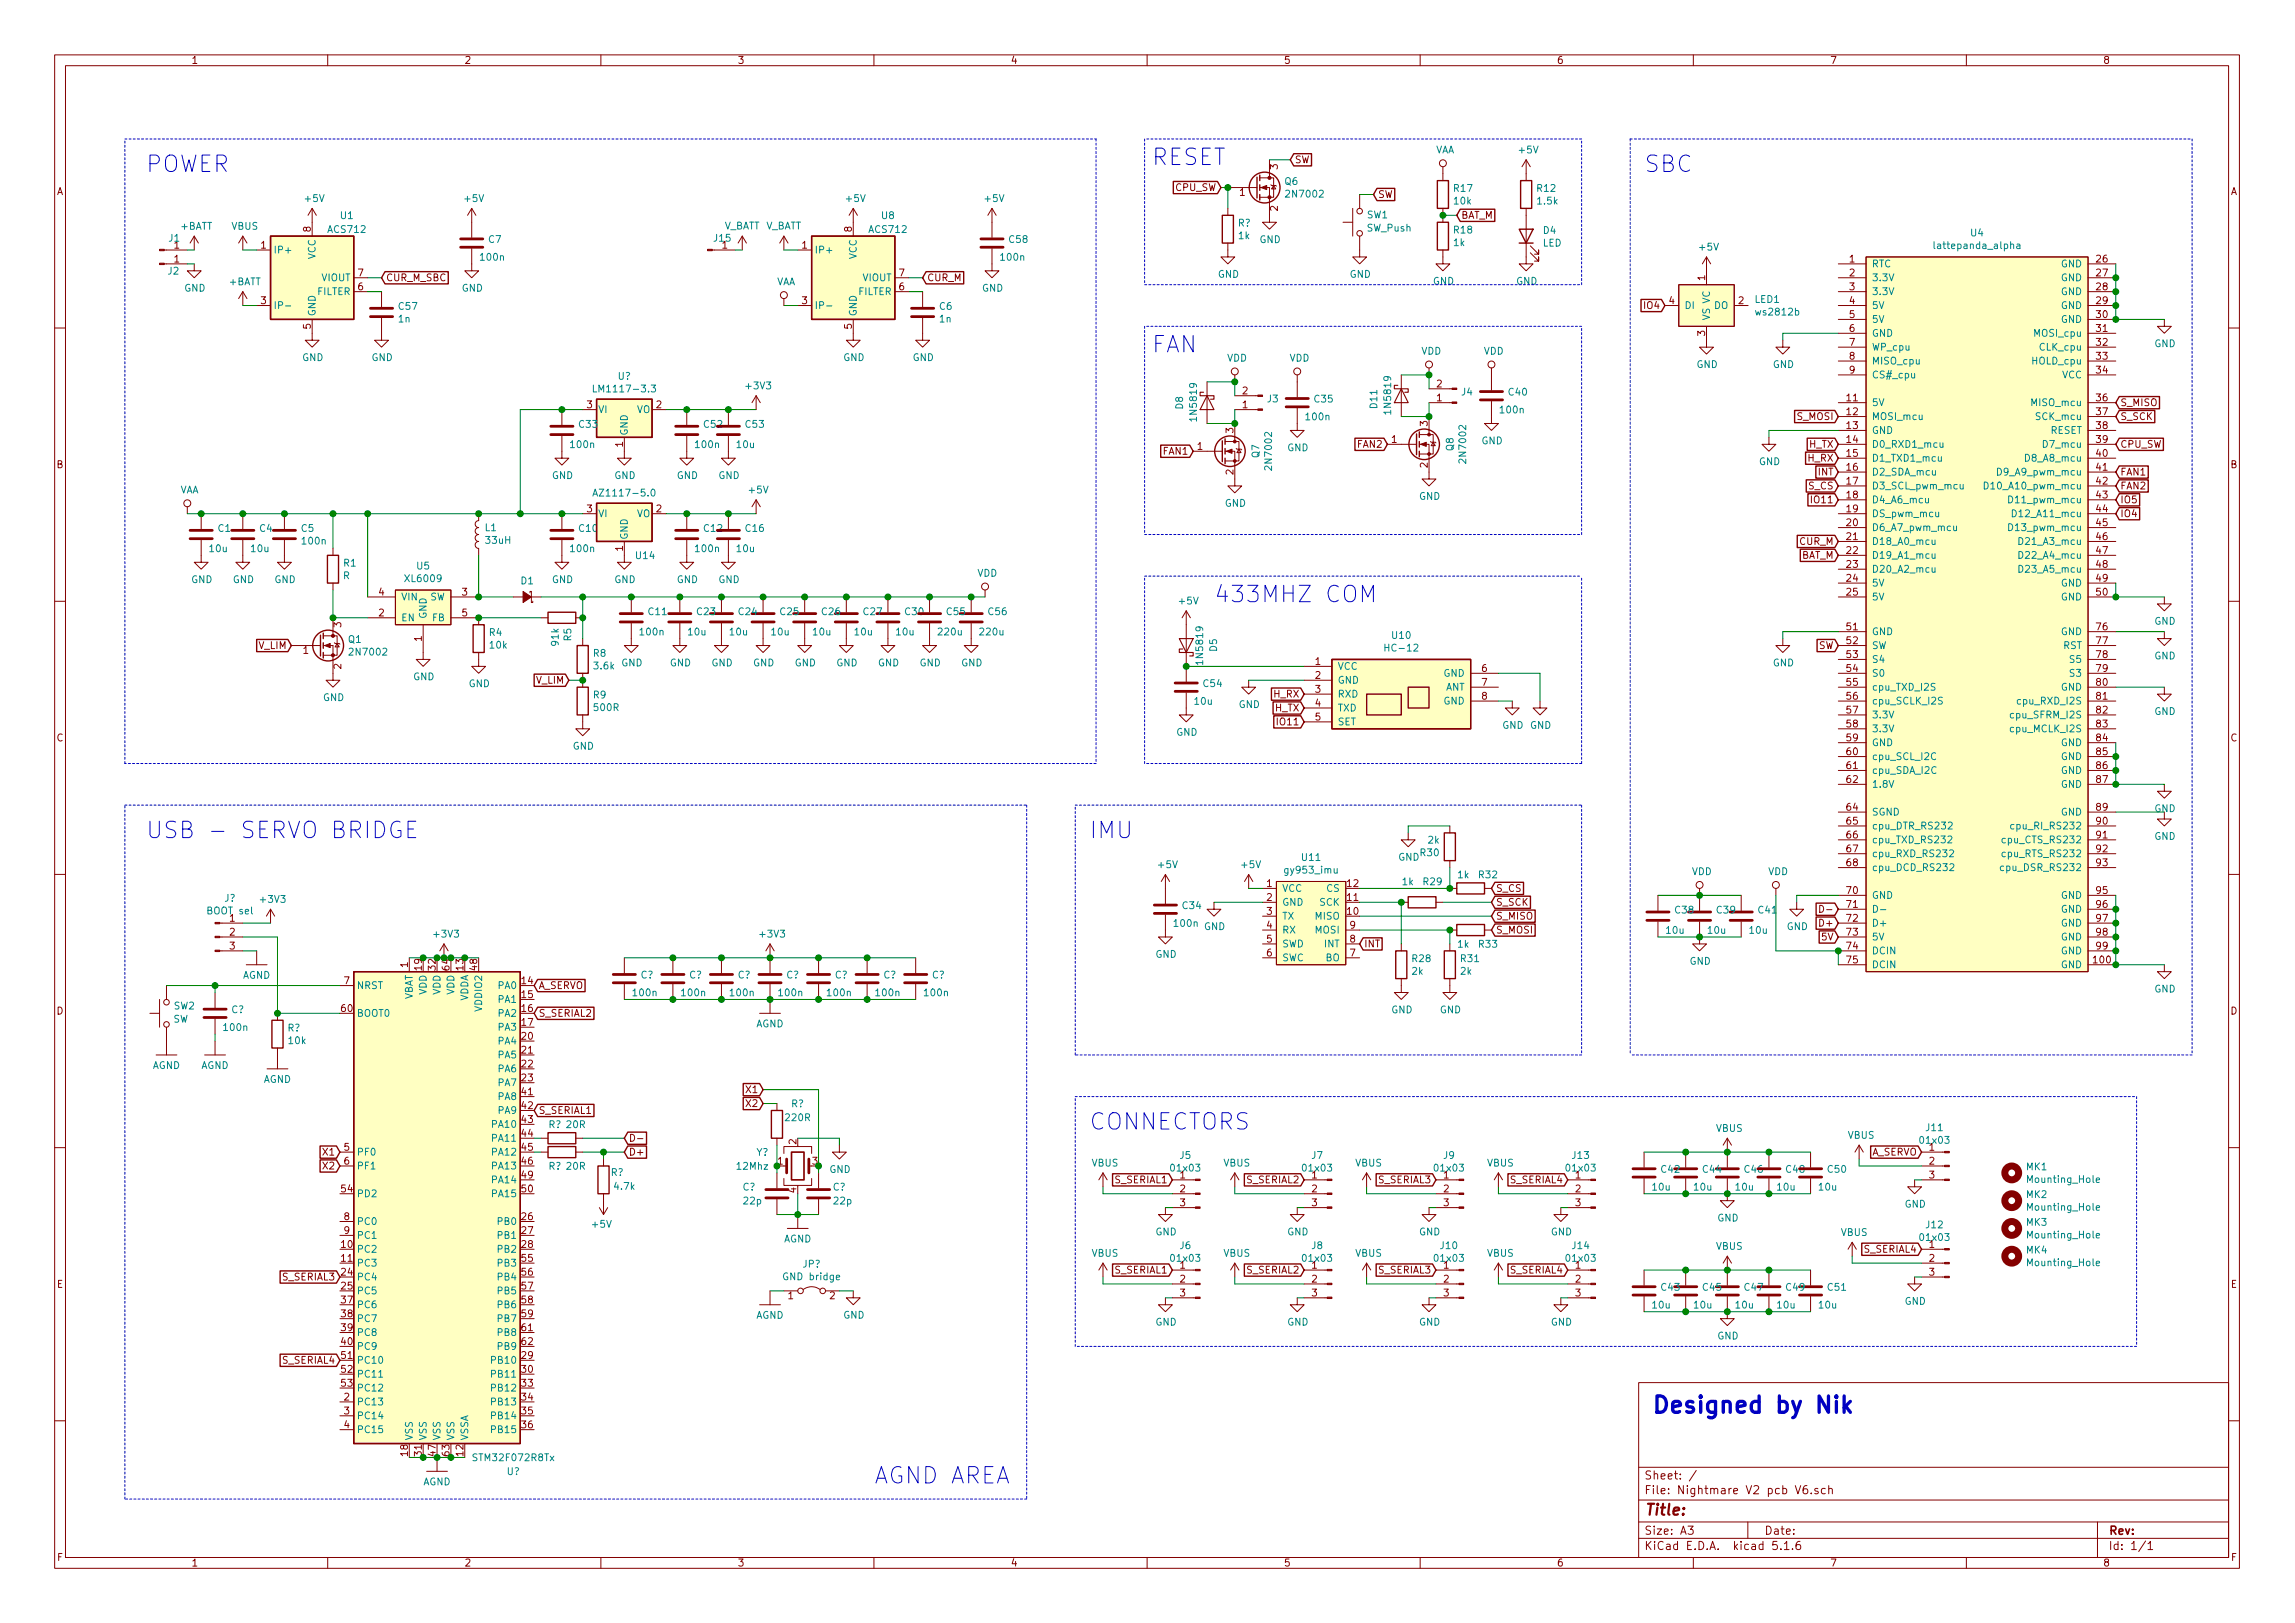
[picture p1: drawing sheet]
<svg xmlns="http://www.w3.org/2000/svg" width="420mm" height="297mm" viewBox="0 0 420 297" stroke-linecap="round" stroke-linejoin="round" font-family="sans-serif">
<defs><g id="words">
<g font-size="4.2" fill="#0000c2">
<text x="26.7" y="31.5">POWER</text>
<text x="210.8" y="30.3">RESET</text>
<text x="301" y="31.5">SBC</text>
<text x="210.8" y="64.6">FAN</text>
<text x="222.2" y="110.3">433MHZ COM</text>
<text x="26.7" y="153.5">USB - SERVO BRIDGE</text>
<text x="199.4" y="153.5">IMU</text>
<text x="199.4" y="206.8">CONNECTORS</text>
<text x="302.3" y="258.6">Designed by Nik</text>
<text x="160" y="271.6">AGND AREA</text>
</g>
<text font-size="2.8" fill="#840000" x="301" y="277.3">Title:</text>
<g font-size="2.1" fill="#840000">
<text x="301" y="273.5">File: Nightmare V2 pcb V6.sch</text>
<text x="301" y="270.8">Sheet: /</text>
<text x="301" y="280.9">Size: A3</text>
<text x="323" y="280.9">Date:</text>
<text x="386" y="280.9">Rev:</text>
<text x="301" y="283.7">KiCad E.D.A. kicad 5.1.6</text>
<text x="386" y="283.7">Id: 1/1</text>
</g>
<g font-size="1.8" fill="#840000">
<text x="35" y="11.7">1</text>
<text x="85" y="11.7">2</text>
<text x="135" y="11.7">3</text>
<text x="185" y="11.7">4</text>
<text x="235" y="11.7">5</text>
<text x="285" y="11.7">6</text>
<text x="335" y="11.7">7</text>
<text x="385" y="11.7">8</text>
<text x="237" y="29.9">SW</text>
<text x="10.4" y="35.7">A</text>
<text x="215.2" y="35">CPU_SW</text>
<text x="227" y="35.9">1</text>
<text x="233.9" y="31" transform="rotate(-90 233.9 31)">3</text>
<text x="408.4" y="35.7">A</text>
<text x="233.9" y="38.6" transform="rotate(-90 233.9 38.6)">2</text>
<text x="252.2" y="36.2">SW</text>
<text x="267.5" y="40">BAT_M</text>
<text x="47.8" y="45.5">1</text>
<text x="56.9" y="42.4" transform="rotate(-90 56.9 42.4)">8</text>
<text x="132.2" y="45.5">1</text>
<text x="146.8" y="45.5">1</text>
<text x="156" y="42.4" transform="rotate(-90 156 42.4)">8</text>
<text x="31.9" y="48">1</text>
<text x="65.6" y="53.1">6</text>
<text x="65.6" y="50.6">7</text>
<text x="70.6" y="51.5">CUR_M_SBC</text>
<text x="164.6" y="53.1">6</text>
<text x="164.6" y="50.6">7</text>
<text x="169.7" y="51.5">CUR_M</text>
<text x="312.2" y="51.3" transform="rotate(-90 312.2 51.3)">1</text>
<text x="338.6" y="48">1</text>
<text x="338.6" y="50.6">2</text>
<text x="338.6" y="53.1">3</text>
<text x="383.8" y="48">26</text>
<text x="383.8" y="50.6">27</text>
<text x="383.8" y="53.1">28</text>
<text x="47.8" y="55.7">3</text>
<text x="146.8" y="55.7">3</text>
<text x="301.2" y="56.6">IO4</text>
<text x="305.6" y="55.7">4</text>
<text x="318.3" y="55.7">2</text>
<text x="338.6" y="55.7">4</text>
<text x="338.6" y="58.2">5</text>
<text x="383.8" y="55.7">29</text>
<text x="383.8" y="58.2">30</text>
<text x="56.9" y="60.2" transform="rotate(-90 56.9 60.2)">5</text>
<text x="156" y="60.2" transform="rotate(-90 156 60.2)">5</text>
<text x="312.2" y="61.5" transform="rotate(-90 312.2 61.5)">3</text>
<text x="338.6" y="60.7">6</text>
<text x="338.6" y="63.3">7</text>
<text x="338.6" y="65.8">8</text>
<text x="383.8" y="60.7">31</text>
<text x="383.8" y="63.3">32</text>
<text x="383.8" y="65.8">33</text>
<text x="263" y="70.9">2</text>
<text x="338.6" y="68.4">9</text>
<text x="383.8" y="68.4">34</text>
<text x="107.5" y="74.7">3</text>
<text x="120.2" y="74.7">2</text>
<text x="227.5" y="74.7">1</text>
<text x="227.5" y="72.2">2</text>
<text x="261.4" y="78" transform="rotate(-90 261.4 78)">3</text>
<text x="263" y="73.4">1</text>
<text x="329.1" y="76.9">S_MOSI</text>
<text x="338.1" y="73.4">11</text>
<text x="338.1" y="76">12</text>
<text x="383.8" y="73.4">36</text>
<text x="383.8" y="76">37</text>
<text x="388.1" y="74.3">S_MISO</text>
<text x="388.1" y="76.9">S_SCK</text>
<text x="114" y="81.8" transform="rotate(-90 114 81.8)">1</text>
<text x="213" y="83.2">FAN1</text>
<text x="219.2" y="82.3">1</text>
<text x="225.8" y="79.3" transform="rotate(-90 225.8 79.3)">3</text>
<text x="248.6" y="82">FAN2</text>
<text x="254.8" y="81.1">1</text>
<text x="331.2" y="82">H_TX</text>
<text x="338.1" y="78.5">13</text>
<text x="338.1" y="81.1">14</text>
<text x="338.1" y="83.6">15</text>
<text x="383.8" y="78.5">38</text>
<text x="383.8" y="81.1">39</text>
<text x="383.8" y="83.6">40</text>
<text x="388.1" y="82">CPU_SW</text>
<text x="10.4" y="85.7">B</text>
<text x="225.8" y="86.9" transform="rotate(-90 225.8 86.9)">2</text>
<text x="261.4" y="85.6" transform="rotate(-90 261.4 85.6)">2</text>
<text x="331" y="84.5">H_RX</text>
<text x="331.1" y="89.6">S_CS</text>
<text x="332.9" y="87">INT</text>
<text x="338.1" y="86.1">16</text>
<text x="338.1" y="88.7">17</text>
<text x="383.8" y="86.1">41</text>
<text x="383.8" y="88.7">42</text>
<text x="388.1" y="87">FAN1</text>
<text x="388.1" y="89.6">FAN2</text>
<text x="408.4" y="85.7">B</text>
<text x="107.5" y="93.8">3</text>
<text x="120.2" y="93.8">2</text>
<text x="331.9" y="92.1">IO11</text>
<text x="338.1" y="91.2">18</text>
<text x="338.1" y="93.8">19</text>
<text x="383.8" y="91.2">43</text>
<text x="383.8" y="93.8">44</text>
<text x="388.1" y="94.7">IO4</text>
<text x="388.1" y="92.1">IO5</text>
<text x="114" y="100.8" transform="rotate(-90 114 100.8)">1</text>
<text x="329.5" y="99.7">CUR_M</text>
<text x="338.1" y="96.3">20</text>
<text x="338.1" y="98.8">21</text>
<text x="338.1" y="101.4">22</text>
<text x="383.8" y="96.3">45</text>
<text x="383.8" y="98.8">46</text>
<text x="383.8" y="101.4">47</text>
<text x="329.7" y="102.3">BAT_M</text>
<text x="338.1" y="103.9">23</text>
<text x="338.1" y="106.5">24</text>
<text x="383.8" y="103.9">48</text>
<text x="383.8" y="106.5">49</text>
<text x="69.4" y="112.8">2</text>
<text x="69.4" y="109">4</text>
<text x="84.6" y="109">3</text>
<text x="84.6" y="112.8">5</text>
<text x="338.1" y="109">25</text>
<text x="383.8" y="109">50</text>
<text x="47.3" y="118.8">V_LIM</text>
<text x="55.5" y="119.7">1</text>
<text x="62.5" y="114.8" transform="rotate(-90 62.5 114.8)">3</text>
<text x="77.2" y="117.4" transform="rotate(-90 77.2 117.4)">1</text>
<text x="332.9" y="118.8">SW</text>
<text x="338.1" y="115.4">51</text>
<text x="338.1" y="117.9">52</text>
<text x="383.8" y="115.4">76</text>
<text x="383.8" y="117.9">77</text>
<text x="62.5" y="122.4" transform="rotate(-90 62.5 122.4)">2</text>
<text x="98.1" y="125.1">V_LIM</text>
<text x="240.8" y="121.7">1</text>
<text x="240.8" y="124.2">2</text>
<text x="271.3" y="123">6</text>
<text x="271.3" y="125.5">7</text>
<text x="338.1" y="120.4">53</text>
<text x="338.1" y="123">54</text>
<text x="338.1" y="125.5">55</text>
<text x="383.8" y="120.4">78</text>
<text x="383.8" y="123">79</text>
<text x="383.8" y="125.5">80</text>
<text x="233.2" y="127.7">H_RX</text>
<text x="233.5" y="130.2">H_TX</text>
<text x="240.8" y="126.8">3</text>
<text x="240.8" y="129.3">4</text>
<text x="240.8" y="131.9">5</text>
<text x="271.3" y="128.1">8</text>
<text x="338.1" y="128.1">56</text>
<text x="338.1" y="130.6">57</text>
<text x="383.8" y="128.1">81</text>
<text x="383.8" y="130.6">82</text>
<text x="10.4" y="135.7">C</text>
<text x="234.1" y="132.8">IO11</text>
<text x="338.1" y="133.1">58</text>
<text x="338.1" y="135.7">59</text>
<text x="383.8" y="133.1">83</text>
<text x="383.8" y="135.7">84</text>
<text x="408.4" y="135.7">C</text>
<text x="338.1" y="138.2">60</text>
<text x="338.1" y="140.8">61</text>
<text x="338.1" y="143.3">62</text>
<text x="383.8" y="138.2">85</text>
<text x="383.8" y="140.8">86</text>
<text x="383.8" y="143.3">87</text>
<text x="338.1" y="148.4">64</text>
<text x="383.8" y="148.4">89</text>
<text x="338.1" y="150.9">65</text>
<text x="338.1" y="153.5">66</text>
<text x="338.1" y="156">67</text>
<text x="383.8" y="150.9">90</text>
<text x="383.8" y="153.5">91</text>
<text x="383.8" y="156">92</text>
<text x="338.1" y="158.5">68</text>
<text x="383.8" y="158.5">93</text>
<text x="231.9" y="162.3">1</text>
<text x="231.9" y="164.9">2</text>
<text x="231.9" y="167.4">3</text>
<text x="246.7" y="167.4">10</text>
<text x="246.7" y="164.9">11</text>
<text x="246.7" y="162.3">12</text>
<text x="273.8" y="163.2">S_CS</text>
<text x="273.8" y="165.8">S_SCK</text>
<text x="338.1" y="163.6">70</text>
<text x="338.1" y="166.2">71</text>
<text x="383.8" y="163.6">95</text>
<text x="383.8" y="166.2">96</text>
<text x="42.1" y="168.7">1</text>
<text x="42.1" y="171.2">2</text>
<text x="42.1" y="173.8">3</text>
<text x="231.9" y="170">4</text>
<text x="231.9" y="172.5">5</text>
<text x="247.2" y="172.5">8</text>
<text x="247.2" y="170">9</text>
<text x="249.7" y="173.4">INT</text>
<text x="273.8" y="168.3">S_MISO</text>
<text x="273.8" y="170.9">S_MOSI</text>
<text x="333.5" y="169.6">D+</text>
<text x="333.6" y="172.1">5V</text>
<text x="338.1" y="168.7">72</text>
<text x="338.1" y="171.2">73</text>
<text x="338.1" y="173.8">74</text>
<text x="383.8" y="168.7">97</text>
<text x="383.8" y="171.2">98</text>
<text x="383.8" y="173.8">99</text>
<text x="74.7" y="177" transform="rotate(-90 74.7 177)">1</text>
<text x="77.2" y="177.5" transform="rotate(-90 77.2 177.5)">19</text>
<text x="79.8" y="177.5" transform="rotate(-90 79.8 177.5)">32</text>
<text x="84.8" y="177.5" transform="rotate(-90 84.8 177.5)">13</text>
<text x="87.4" y="177.5" transform="rotate(-90 87.4 177.5)">48</text>
<text x="231.9" y="175">6</text>
<text x="247.2" y="175">7</text>
<text x="338.1" y="176.3">75</text>
<text x="383.3" y="176.3">100</text>
<text x="10.4" y="185.7">D</text>
<text x="62.5" y="185.2">60</text>
<text x="63" y="180.1">7</text>
<text x="95.6" y="180.1">14</text>
<text x="95.6" y="182.7">15</text>
<text x="95.6" y="185.2">16</text>
<text x="98.6" y="181">A_SERVO</text>
<text x="408.4" y="185.7">D</text>
<text x="95.6" y="187.7">17</text>
<text x="95.6" y="190.3">20</text>
<text x="98.6" y="186.1">S_SERIAL2</text>
<text x="95.6" y="192.8">21</text>
<text x="95.6" y="195.4">22</text>
<text x="95.6" y="197.9">23</text>
<text x="95.6" y="200.4">41</text>
<text x="95.6" y="203">42</text>
<text x="98.6" y="203.9">S_SERIAL1</text>
<text x="136.8" y="200.1">X1</text>
<text x="136.8" y="202.6">X2</text>
<text x="95.6" y="205.5">43</text>
<text x="95.6" y="208.1">44</text>
<text x="145.8" y="209.4" transform="rotate(-90 145.8 209.4)">2</text>
<text x="59.3" y="211.5">X1</text>
<text x="59.3" y="214">X2</text>
<text x="63" y="210.6">5</text>
<text x="63" y="213.1">6</text>
<text x="95.6" y="210.6">45</text>
<text x="95.6" y="213.1">46</text>
<text x="95.6" y="215.7">49</text>
<text x="115.1" y="211.5">D+</text>
<text x="142.4" y="213.1">1</text>
<text x="148.7" y="213.1">3</text>
<text x="216.1" y="215.7">1</text>
<text x="240.2" y="215.7">1</text>
<text x="264.3" y="215.7">1</text>
<text x="288.4" y="215.7">1</text>
<text x="342.5" y="211.5">A_SERVO</text>
<text x="353.2" y="210.6">1</text>
<text x="353.2" y="213.1">2</text>
<text x="353.2" y="215.7">3</text>
<text x="62.5" y="218.2">54</text>
<text x="95.6" y="218.2">50</text>
<text x="145.8" y="218.3" transform="rotate(-90 145.8 218.3)">4</text>
<text x="204.2" y="216.6">S_SERIAL1</text>
<text x="216.1" y="218.2">2</text>
<text x="216.1" y="220.8">3</text>
<text x="228.3" y="216.6">S_SERIAL2</text>
<text x="240.2" y="218.2">2</text>
<text x="240.2" y="220.8">3</text>
<text x="252.5" y="216.6">S_SERIAL3</text>
<text x="264.3" y="218.2">2</text>
<text x="264.3" y="220.8">3</text>
<text x="276.6" y="216.6">S_SERIAL4</text>
<text x="288.4" y="218.2">2</text>
<text x="288.4" y="220.8">3</text>
<text x="63" y="223.3">8</text>
<text x="63" y="225.8">9</text>
<text x="95.6" y="223.3">26</text>
<text x="95.6" y="225.8">27</text>
<text x="62.5" y="228.4">10</text>
<text x="62.5" y="230.9">11</text>
<text x="62.5" y="233.5">24</text>
<text x="95.6" y="228.4">28</text>
<text x="95.6" y="230.9">55</text>
<text x="95.6" y="233.5">56</text>
<text x="204.2" y="233.1">S_SERIAL1</text>
<text x="216.1" y="232.2">1</text>
<text x="228.3" y="233.1">S_SERIAL2</text>
<text x="240.2" y="232.2">1</text>
<text x="252.5" y="233.1">S_SERIAL3</text>
<text x="264.3" y="232.2">1</text>
<text x="276.6" y="233.1">S_SERIAL4</text>
<text x="288.4" y="232.2">1</text>
<text x="341.4" y="229.3">S_SERIAL4</text>
<text x="353.2" y="228.4">1</text>
<text x="353.2" y="230.9">2</text>
<text x="353.2" y="233.5">3</text>
<text x="10.4" y="235.7">E</text>
<text x="51.8" y="234.4">S_SERIAL3</text>
<text x="62.5" y="236">25</text>
<text x="62.5" y="238.5">37</text>
<text x="95.6" y="236">57</text>
<text x="95.6" y="238.5">58</text>
<text x="144.3" y="237.8">1</text>
<text x="151.9" y="237.8">2</text>
<text x="216.1" y="234.7">2</text>
<text x="216.1" y="237.3">3</text>
<text x="240.2" y="234.7">2</text>
<text x="240.2" y="237.3">3</text>
<text x="264.3" y="234.7">2</text>
<text x="264.3" y="237.3">3</text>
<text x="288.4" y="234.7">2</text>
<text x="288.4" y="237.3">3</text>
<text x="408.4" y="235.7">E</text>
<text x="62.5" y="241.1">38</text>
<text x="62.5" y="243.6">39</text>
<text x="95.6" y="241.1">59</text>
<text x="95.6" y="243.6">61</text>
<text x="51.8" y="249.6">S_SERIAL4</text>
<text x="62.5" y="246.2">40</text>
<text x="62.5" y="248.7">51</text>
<text x="62.5" y="251.2">52</text>
<text x="95.6" y="248.7">29</text>
<text x="95.6" y="251.2">30</text>
<text x="95.6" y="246.2">62</text>
<text x="62.5" y="253.8">53</text>
<text x="63" y="256.3">2</text>
<text x="95.6" y="253.8">33</text>
<text x="95.6" y="256.3">34</text>
<text x="63" y="258.9">3</text>
<text x="63" y="261.4">4</text>
<text x="95.6" y="258.9">35</text>
<text x="95.6" y="261.4">36</text>
<text x="74.7" y="266.4" transform="rotate(-90 74.7 266.4)">18</text>
<text x="77.2" y="266.4" transform="rotate(-90 77.2 266.4)">31</text>
<text x="79.8" y="266.4" transform="rotate(-90 79.8 266.4)">47</text>
<text x="82.3" y="266.4" transform="rotate(-90 82.3 266.4)">63</text>
<text x="84.8" y="266.4" transform="rotate(-90 84.8 266.4)">12</text>
<text x="10.5" y="285.7">F</text>
<text x="35" y="286.7">1</text>
<text x="85" y="286.7">2</text>
<text x="135" y="286.7">3</text>
<text x="185" y="286.7">4</text>
<text x="235" y="286.7">5</text>
<text x="285" y="286.7">6</text>
<text x="335" y="286.7">7</text>
<text x="385" y="286.7">8</text>
<text x="408.5" y="285.7">F</text>
</g>
<g font-size="1.8" fill="#008484">
<text x="262.7" y="28.1">VAA</text>
<text x="278.2" y="28.1">+5V</text>
<text x="235.3" y="33.8">Q6</text>
<text x="266.2" y="35.1">R17</text>
<text x="281.5" y="35.1">R12</text>
<text x="55.9" y="37">+5V</text>
<text x="62.4" y="40.1">U1</text>
<text x="85.1" y="37">+5V</text>
<text x="132.5" y="42">V_BATT V_BATT</text>
<text x="155" y="37">+5V</text>
<text x="161.4" y="40.1">U8</text>
<text x="180.4" y="37">+5V</text>
<text x="226.6" y="41.5">R?</text>
<text x="235.7" y="36.2">2N7002</text>
<text x="250.3" y="40">SW1</text>
<text x="266.3" y="37.4">10k</text>
<text x="281.6" y="37.4">1.5k</text>
<text x="30.9" y="44.2">J1</text>
<text x="31.9" y="45.5">1</text>
<text x="33.1" y="42">+BATT</text>
<text x="42.4" y="42">VBUS</text>
<text x="50" y="46.4">IP+</text>
<text x="57.8" y="47.5" transform="rotate(-90 57.8 47.5)">VCC</text>
<text x="60.2" y="42.6">ACS712</text>
<text x="88.1" y="47.7">100n</text>
<text x="89.5" y="44.5">C7</text>
<text x="130.8" y="44.2">J15</text>
<text x="149.1" y="46.4">IP+</text>
<text x="156.8" y="47.5" transform="rotate(-90 156.8 47.5)">VCC</text>
<text x="159.2" y="42.6">ACS712</text>
<text x="183.3" y="47.7">100n</text>
<text x="184.8" y="44.5">C58</text>
<text x="226.8" y="43.8">1k</text>
<text x="230.6" y="44.5">GND</text>
<text x="250.3" y="42.4">SW_Push</text>
<text x="266.2" y="45">1k</text>
<text x="266.2" y="42.7">R18</text>
<text x="282.4" y="45.1">LED</text>
<text x="282.6" y="42.8">D4</text>
<text x="311.2" y="45.9">+5V</text>
<text x="354.7" y="45.6">lattepanda_alpha</text>
<text x="360.8" y="43.3">U4</text>
<text x="30.8" y="50.3">J2</text>
<text x="33.7" y="53.4">GND</text>
<text x="42" y="52.2">+BATT</text>
<text x="58.9" y="51.5">VIOUT</text>
<text x="84.5" y="53.4">GND</text>
<text x="142.1" y="52.2">VAA</text>
<text x="157.9" y="51.5">VIOUT</text>
<text x="179.8" y="53.4">GND</text>
<text x="223" y="50.8">GND</text>
<text x="247.1" y="50.8">GND</text>
<text x="262.3" y="52.1">GND</text>
<text x="277.6" y="52.1">GND</text>
<text x="342.6" y="48.9">RTC</text>
<text x="342.6" y="51.5">3.3V</text>
<text x="377.3" y="48.9">GND</text>
<text x="377.3" y="51.5">GND</text>
<text x="50" y="56.6">IP-</text>
<text x="57.8" y="57.9" transform="rotate(-90 57.8 57.9)">GND</text>
<text x="58.1" y="54">FILTER</text>
<text x="73" y="59">1n</text>
<text x="73.1" y="56.7">C57</text>
<text x="149.1" y="56.6">IP-</text>
<text x="156.8" y="57.9" transform="rotate(-90 156.8 57.9)">GND</text>
<text x="157.1" y="54">FILTER</text>
<text x="172" y="56.7">C6</text>
<text x="172.1" y="59">1n</text>
<text x="308.4" y="56.6">DI</text>
<text x="313.1" y="58.7" transform="rotate(-90 313.1 58.7)">VS VC</text>
<text x="313.8" y="56.6">DO</text>
<text x="321.3" y="55.4">LED1</text>
<text x="321.7" y="57.7">ws2812b</text>
<text x="342.6" y="54">3.3V</text>
<text x="342.6" y="56.6">5V</text>
<text x="342.6" y="59.1">5V</text>
<text x="377.3" y="54">GND</text>
<text x="377.3" y="56.6">GND</text>
<text x="377.3" y="59.1">GND</text>
<text x="260.2" y="64.9">VDD</text>
<text x="271.6" y="64.9">VDD</text>
<text x="342.6" y="61.6">GND</text>
<text x="342.6" y="64.2">WP_cpu</text>
<text x="372.6" y="61.6">MOSI_cpu</text>
<text x="373.5" y="64.2">CLK_cpu</text>
<text x="394.4" y="63.5">GND</text>
<text x="55.3" y="66.1">GND</text>
<text x="68" y="66.1">GND</text>
<text x="109.6" y="71.8">LM1117-3.3</text>
<text x="113.1" y="69.5">U?</text>
<text x="136.7" y="71.3">+3V3</text>
<text x="154.4" y="66.1">GND</text>
<text x="167.1" y="66.1">GND</text>
<text x="224.6" y="66.2">VDD</text>
<text x="236.1" y="66.2">VDD</text>
<text x="310.6" y="67.3">GND</text>
<text x="324.6" y="67.3">GND</text>
<text x="342.6" y="66.7">MISO_cpu</text>
<text x="342.6" y="69.3">CS#_cpu</text>
<text x="372.1" y="66.7">HOLD_cpu</text>
<text x="377.5" y="69.3">VCC</text>
<text x="109.5" y="75.6">VI</text>
<text x="116.6" y="75.6">VO</text>
<text x="216.6" y="74.9" transform="rotate(-90 216.6 74.9)">D8</text>
<text x="219.1" y="76.7" transform="rotate(-90 219.1 76.7)">1N5819</text>
<text x="232.1" y="73.6">J3</text>
<text x="239.2" y="76.9">100n</text>
<text x="240.7" y="73.7">C35</text>
<text x="252.1" y="74.7" transform="rotate(-90 252.1 74.7)">D11</text>
<text x="254.7" y="75.5" transform="rotate(-90 254.7 75.5)">1N5819</text>
<text x="267.6" y="72.4">J4</text>
<text x="274.8" y="75.7">100n</text>
<text x="276.3" y="72.4">C40</text>
<text x="342.6" y="74.3">5V</text>
<text x="342.6" y="76.9">MOSI_mcu</text>
<text x="372.1" y="74.3">MISO_mcu</text>
<text x="372.9" y="76.9">SCK_mcu</text>
<text x="104.6" y="82">100n</text>
<text x="106.1" y="78.3">C33</text>
<text x="114.9" y="79.8" transform="rotate(-90 114.9 79.8)">GND</text>
<text x="127.5" y="82">100n</text>
<text x="128.9" y="78.3">C52</text>
<text x="135" y="82">10u</text>
<text x="136.6" y="78.3">C53</text>
<text x="230.6" y="83.8" transform="rotate(-90 230.6 83.8)">Q7</text>
<text x="235.7" y="82.6">GND</text>
<text x="266.1" y="82.5" transform="rotate(-90 266.1 82.5)">Q8</text>
<text x="271.2" y="81.3">GND</text>
<text x="342.6" y="79.4">GND</text>
<text x="342.6" y="82">D0_RXD1_mcu</text>
<text x="374.4" y="82">D7_mcu</text>
<text x="375.4" y="79.4">RESET</text>
<text x="101" y="87.7">GND</text>
<text x="112.5" y="87.7">GND</text>
<text x="123.9" y="87.7">GND</text>
<text x="131.5" y="87.7">GND</text>
<text x="232.9" y="85.7" transform="rotate(-90 232.9 85.7)">2N7002</text>
<text x="268.4" y="84.4" transform="rotate(-90 268.4 84.4)">2N7002</text>
<text x="322" y="85.1">GND</text>
<text x="342.6" y="84.5">D1_TXD1_mcu</text>
<text x="342.6" y="87">D2_SDA_mcu</text>
<text x="342.6" y="89.6">D3_SCL_pwm_mcu</text>
<text x="364.2" y="89.6">D10_A10_pwm_mcu</text>
<text x="366.1" y="87">D9_A9_pwm_mcu</text>
<text x="371.1" y="84.5">D8_A8_mcu</text>
<text x="32.9" y="90.3">VAA</text>
<text x="109.5" y="94.7">VI</text>
<text x="109.6" y="90.9">AZ1117-5.0</text>
<text x="116.6" y="94.7">VO</text>
<text x="137.2" y="90.3">+5V</text>
<text x="224.2" y="92.7">GND</text>
<text x="259.8" y="91.5">GND</text>
<text x="342.6" y="92.1">D4_A6_mcu</text>
<text x="342.6" y="94.7">DS_pwm_mcu</text>
<text x="368.4" y="92.1">D11_pwm_mcu</text>
<text x="369.2" y="94.7">D12_A11_mcu</text>
<text x="38.4" y="101.1">10u</text>
<text x="40" y="97.3">C1</text>
<text x="46.1" y="101.1">10u</text>
<text x="47.6" y="97.3">C4</text>
<text x="55.2" y="97.3">C5</text>
<text x="55.4" y="99.7">100n</text>
<text x="88.8" y="97.2">L1</text>
<text x="89" y="99.5">33uH</text>
<text x="104.6" y="101.1">100n</text>
<text x="106.1" y="97.3">C10</text>
<text x="114.9" y="98.8" transform="rotate(-90 114.9 98.8)">GND</text>
<text x="127.5" y="101.1">100n</text>
<text x="128.9" y="97.3">C12</text>
<text x="135" y="101.1">10u</text>
<text x="136.6" y="97.3">C16</text>
<text x="342.6" y="97.2">D6_A7_pwm_mcu</text>
<text x="342.6" y="99.7">D18_A0_mcu</text>
<text x="368.4" y="97.2">D13_pwm_mcu</text>
<text x="370.2" y="99.7">D21_A3_mcu</text>
<text x="35" y="106.7">GND</text>
<text x="42.6" y="106.7">GND</text>
<text x="50.2" y="106.7">GND</text>
<text x="62.8" y="106">R</text>
<text x="62.9" y="103.7">R1</text>
<text x="74.4" y="106.5">XL6009</text>
<text x="76.4" y="104.2">U5</text>
<text x="95.4" y="106.9">D1</text>
<text x="101" y="106.7">GND</text>
<text x="112.5" y="106.7">GND</text>
<text x="116.5" y="102.3">U14</text>
<text x="123.9" y="106.7">GND</text>
<text x="131.5" y="106.7">GND</text>
<text x="178.9" y="105.5">VDD</text>
<text x="342.6" y="102.3">D19_A1_mcu</text>
<text x="342.6" y="104.8">D20_A2_mcu</text>
<text x="342.6" y="107.4">5V</text>
<text x="370.2" y="102.3">D22_A4_mcu</text>
<text x="370.2" y="104.8">D23_A5_mcu</text>
<text x="377.3" y="107.4">GND</text>
<text x="73.4" y="113.7">EN</text>
<text x="73.4" y="109.9">VIN</text>
<text x="78.1" y="113.3" transform="rotate(-90 78.1 113.3)">GND</text>
<text x="78.7" y="109.9">SW</text>
<text x="79.2" y="113.7">FB</text>
<text x="118.8" y="112.6">C11</text>
<text x="127.7" y="112.6">C23</text>
<text x="135.3" y="112.6">C24</text>
<text x="142.9" y="112.6">C25</text>
<text x="150.5" y="112.6">C26</text>
<text x="158.1" y="112.6">C27</text>
<text x="165.8" y="112.6">C30</text>
<text x="173.4" y="112.6">C55</text>
<text x="181" y="112.6">C56</text>
<text x="216" y="110.6">+5V</text>
<text x="342.6" y="109.9">5V</text>
<text x="377.3" y="109.9">GND</text>
<text x="63.8" y="117.7">Q1</text>
<text x="64.3" y="120">2N7002</text>
<text x="89.6" y="116.4">R4</text>
<text x="89.7" y="118.7">10k</text>
<text x="102.3" y="118.1" transform="rotate(-90 102.3 118.1)">91k</text>
<text x="104.6" y="117.3" transform="rotate(-90 104.6 117.3)">R5</text>
<text x="117.3" y="116.3">100n</text>
<text x="126.1" y="116.3">10u</text>
<text x="133.7" y="116.3">10u</text>
<text x="141.3" y="116.3">10u</text>
<text x="148.9" y="116.3">10u</text>
<text x="156.5" y="116.3">10u</text>
<text x="164.2" y="116.3">10u</text>
<text x="171.9" y="116.3">220u</text>
<text x="179.5" y="116.3">220u</text>
<text x="222.8" y="119.2" transform="rotate(-90 222.8 119.2)">D5</text>
<text x="254" y="119.2">HC-12</text>
<text x="254.9" y="116.9">U10</text>
<text x="342.6" y="116.2">GND</text>
<text x="342.6" y="118.8">SW</text>
<text x="377.3" y="116.2">GND</text>
<text x="377.7" y="118.8">RST</text>
<text x="394.4" y="114.3">GND</text>
<text x="75.6" y="124.5">GND</text>
<text x="85.8" y="125.8">GND</text>
<text x="108.7" y="120.2">R8</text>
<text x="108.8" y="122.5">3.6k</text>
<text x="113.7" y="122">GND</text>
<text x="122.6" y="122">GND</text>
<text x="130.3" y="122">GND</text>
<text x="137.9" y="122">GND</text>
<text x="145.5" y="122">GND</text>
<text x="153.1" y="122">GND</text>
<text x="160.7" y="122">GND</text>
<text x="168.4" y="122">GND</text>
<text x="176" y="122">GND</text>
<text x="220.3" y="121.3" transform="rotate(-90 220.3 121.3)">1N5819</text>
<text x="220.4" y="125.7">C54</text>
<text x="244.9" y="122.6">VCC</text>
<text x="244.9" y="125.1">GND</text>
<text x="264.3" y="123.9">GND</text>
<text x="324.6" y="122">GND</text>
<text x="342.6" y="121.3">S4</text>
<text x="342.6" y="123.9">S0</text>
<text x="379.1" y="121.3">S5</text>
<text x="379.1" y="123.9">S3</text>
<text x="394.4" y="120.7">GND</text>
<text x="59.1" y="128.3">GND</text>
<text x="108.7" y="127.8">R9</text>
<text x="108.9" y="130.1">500R</text>
<text x="218.8" y="129">10u</text>
<text x="226.8" y="129.6">GND</text>
<text x="244.9" y="127.7">RXD</text>
<text x="244.9" y="130.2">TXD</text>
<text x="264.3" y="128.9">GND</text>
<text x="264.6" y="126.4">ANT</text>
<text x="342.6" y="126.4">cpu_TXD_I2S</text>
<text x="342.6" y="128.9">cpu_SCLK_I2S</text>
<text x="342.6" y="131.5">3.3V</text>
<text x="368.5" y="131.5">cpu_SFRM_I2S</text>
<text x="369.7" y="128.9">cpu_RXD_I2S</text>
<text x="377.3" y="126.4">GND</text>
<text x="394.4" y="130.8">GND</text>
<text x="104.9" y="137.2">GND</text>
<text x="215.3" y="134.7">GND</text>
<text x="244.9" y="132.8">SET</text>
<text x="275" y="133.4">GND GND</text>
<text x="342.6" y="134">3.3V</text>
<text x="342.6" y="136.6">GND</text>
<text x="368.4" y="134">cpu_MCLK_I2S</text>
<text x="377.3" y="136.6">GND</text>
<text x="342.6" y="139.1">cpu_SCL_I2C</text>
<text x="342.6" y="141.6">cpu_SDA_I2C</text>
<text x="377.3" y="139.1">GND</text>
<text x="377.3" y="141.6">GND</text>
<text x="342.6" y="144.2">1.8V</text>
<text x="342.6" y="149.3">SGND</text>
<text x="377.3" y="144.2">GND</text>
<text x="377.3" y="149.3">GND</text>
<text x="394.4" y="148.6">GND</text>
<text x="261.5" y="154.4">2k</text>
<text x="342.6" y="151.8">cpu_DTR_RS232</text>
<text x="342.6" y="154.3">cpu_TXD_RS232</text>
<text x="367.2" y="154.3">cpu_CTS_RS232</text>
<text x="369" y="151.8">cpu_RI_RS232</text>
<text x="394.4" y="153.7">GND</text>
<text x="212.1" y="158.9">+5V</text>
<text x="227.4" y="158.9">+5V</text>
<text x="235.5" y="159.9">gy953_imu</text>
<text x="238.4" y="157.6">U11</text>
<text x="256" y="157.5">GND</text>
<text x="260.1" y="156.7">R30</text>
<text x="266.9" y="160.7">1k</text>
<text x="270.8" y="160.7">R32</text>
<text x="309.7" y="160.2">VDD</text>
<text x="323.7" y="160.2">VDD</text>
<text x="342.6" y="156.9">cpu_RXD_RS232</text>
<text x="342.6" y="159.4">cpu_DCD_RS232</text>
<text x="367" y="159.4">cpu_DSR_RS232</text>
<text x="367.2" y="156.9">cpu_RTS_RS232</text>
<text x="38.1" y="167.3">BOOT sel</text>
<text x="41.1" y="165">J?</text>
<text x="47.8" y="165.2">+3V3</text>
<text x="216.6" y="166.4">C34</text>
<text x="234.7" y="163.2">VCC</text>
<text x="234.7" y="165.8">GND</text>
<text x="241.6" y="165.8">SCK</text>
<text x="242.9" y="163.2">CS</text>
<text x="256.8" y="162">1k</text>
<text x="260.6" y="162">R29</text>
<text x="306.7" y="167.2">C38</text>
<text x="314.4" y="167.2">C39</text>
<text x="322" y="167.2">C41</text>
<text x="342.6" y="164.5">GND</text>
<text x="377.3" y="164.5">GND</text>
<text x="377.3" y="167">GND</text>
<text x="79.6" y="171.6">+3V3</text>
<text x="139.3" y="171.6">+3V3</text>
<text x="215.1" y="169.6">100n</text>
<text x="220.4" y="170.2">GND</text>
<text x="234.7" y="168.3">TX</text>
<text x="234.7" y="170.9">RX</text>
<text x="234.7" y="173.4">SWD</text>
<text x="240.8" y="168.3">MISO</text>
<text x="240.8" y="170.9">MOSI</text>
<text x="242.5" y="173.4">INT</text>
<text x="266.9" y="173.4">1k</text>
<text x="270.8" y="173.4">R33</text>
<text x="305.1" y="170.9">10u</text>
<text x="312.8" y="170.9">10u</text>
<text x="320.4" y="170.9">10u</text>
<text x="327.1" y="170.2">GND</text>
<text x="342.6" y="169.6">D+</text>
<text x="342.6" y="172.1">5V</text>
<text x="377.3" y="169.6">GND</text>
<text x="377.3" y="172.1">GND</text>
<text x="44.4" y="179.1">AGND</text>
<text x="117.3" y="179.1">C?</text>
<text x="126.2" y="179.1">C?</text>
<text x="135.1" y="179.1">C?</text>
<text x="144" y="179.1">C?</text>
<text x="152.9" y="179.1">C?</text>
<text x="161.7" y="179.1">C?</text>
<text x="170.6" y="179.1">C?</text>
<text x="211.5" y="175.3">GND</text>
<text x="234.7" y="175.9">SWC</text>
<text x="242.7" y="175.9">BO</text>
<text x="258.5" y="178.4">2k</text>
<text x="258.6" y="176.1">R28</text>
<text x="267.4" y="178.4">2k</text>
<text x="267.5" y="176.1">R31</text>
<text x="309.3" y="176.6">GND</text>
<text x="342.6" y="174.7">DCIN</text>
<text x="342.6" y="177.2">DCIN</text>
<text x="377.3" y="177.2">GND</text>
<text x="377.3" y="174.7">GND</text>
<text x="31.9" y="184.7">SW2</text>
<text x="42.4" y="185.4">C?</text>
<text x="65.3" y="181">NRST</text>
<text x="75.6" y="183.2" transform="rotate(-90 75.6 183.2)">VBAT</text>
<text x="78.1" y="182.1" transform="rotate(-90 78.1 182.1)">VDD</text>
<text x="80.6" y="182.1" transform="rotate(-90 80.6 182.1)">VDD</text>
<text x="83.2" y="182.1" transform="rotate(-90 83.2 182.1)">VDD</text>
<text x="85.7" y="183.3" transform="rotate(-90 85.7 183.3)">VDDA</text>
<text x="88.3" y="184.9" transform="rotate(-90 88.3 184.9)">VDDIO2</text>
<text x="91.3" y="181">PA0</text>
<text x="91.3" y="183.6">PA1</text>
<text x="116" y="182.3">100n</text>
<text x="124.9" y="182.3">100n</text>
<text x="133.8" y="182.3">100n</text>
<text x="142.7" y="182.3">100n</text>
<text x="151.6" y="182.3">100n</text>
<text x="160.5" y="182.3">100n</text>
<text x="169.4" y="182.3">100n</text>
<text x="254.7" y="185.5">GND</text>
<text x="263.6" y="185.5">GND</text>
<text x="394.4" y="181.6">GND</text>
<text x="31.7" y="187.2">SW</text>
<text x="41.1" y="188.7">100n</text>
<text x="52.7" y="188.8">R?</text>
<text x="52.9" y="191.1">10k</text>
<text x="65.3" y="186.1">BOOT0</text>
<text x="91.3" y="186.1">PA2</text>
<text x="91.3" y="188.6">PA3</text>
<text x="91.3" y="191.2">PA4</text>
<text x="138.4" y="188">AGND</text>
<text x="27.9" y="195.6">AGND</text>
<text x="36.8" y="195.6">AGND</text>
<text x="91.3" y="193.7">PA5</text>
<text x="91.3" y="196.3">PA6</text>
<text x="48.2" y="198.2">AGND</text>
<text x="91.3" y="198.8">PA7</text>
<text x="91.3" y="201.3">PA8</text>
<text x="91.3" y="203.9">PA9</text>
<text x="144.9" y="202.7">R?</text>
<text x="90.3" y="206.4">PA10</text>
<text x="90.3" y="209">PA11</text>
<text x="100.4" y="206.5">R? 20R</text>
<text x="143.9" y="205.2">220R</text>
<text x="314.2" y="207.1">VBUS</text>
<text x="338.3" y="208.4">VBUS</text>
<text x="351.7" y="209.3">01x03</text>
<text x="352.7" y="207">J11</text>
<text x="65.3" y="211.5">PF0</text>
<text x="65.3" y="214">PF1</text>
<text x="90.3" y="211.5">PA12</text>
<text x="90.3" y="214">PA13</text>
<text x="100.4" y="214.1">R? 20R</text>
<text x="111.8" y="215.2">R?</text>
<text x="135" y="214.1">12Mhz</text>
<text x="138.5" y="211.5">Y?</text>
<text x="151.8" y="214.7">GND</text>
<text x="199.9" y="213.5">VBUS</text>
<text x="214.5" y="214.4">01x03</text>
<text x="216.1" y="212.1">J5</text>
<text x="224" y="213.5">VBUS</text>
<text x="238.7" y="214.4">01x03</text>
<text x="240.2" y="212.1">J7</text>
<text x="248.1" y="213.5">VBUS</text>
<text x="262.8" y="214.4">01x03</text>
<text x="264.3" y="212.1">J9</text>
<text x="272.3" y="213.5">VBUS</text>
<text x="286.9" y="214.4">01x03</text>
<text x="287.9" y="212.1">J13</text>
<text x="304.2" y="214.6">C42</text>
<text x="311.8" y="214.6">C44</text>
<text x="319.4" y="214.6">C46</text>
<text x="327.1" y="214.6">C48</text>
<text x="334.7" y="214.6">C50</text>
<text x="371" y="214.2">MK1</text>
<text x="65.3" y="219.1">PD2</text>
<text x="90.3" y="216.6">PA14</text>
<text x="90.3" y="219.1">PA15</text>
<text x="112.6" y="217.8">4.7k</text>
<text x="136" y="217.9">C?</text>
<text x="136.2" y="220.4">22p</text>
<text x="152.5" y="217.9">C?</text>
<text x="152.7" y="220.4">22p</text>
<text x="302.6" y="217.9">10u</text>
<text x="310.2" y="217.9">10u</text>
<text x="317.8" y="217.9">10u</text>
<text x="325.5" y="217.9">10u</text>
<text x="333.1" y="217.9">10u</text>
<text x="348.7" y="221">GND</text>
<text x="371" y="219.3">MK2</text>
<text x="371.4" y="221.6">Mounting_Hole</text>
<text x="371.4" y="216.5">Mounting_Hole</text>
<text x="65.3" y="224.2">PC0</text>
<text x="65.3" y="226.7">PC1</text>
<text x="91.3" y="224.2">PB0</text>
<text x="91.3" y="226.7">PB1</text>
<text x="108.5" y="224.7">+5V</text>
<text x="143.5" y="227.4">AGND</text>
<text x="211.5" y="226.1">GND</text>
<text x="235.7" y="226.1">GND</text>
<text x="259.8" y="226.1">GND</text>
<text x="283.9" y="226.1">GND</text>
<text x="314.4" y="223.6">GND</text>
<text x="337" y="226.2">VBUS</text>
<text x="351.7" y="227.1">01x03</text>
<text x="352.7" y="224.8">J12</text>
<text x="371" y="224.3">MK3</text>
<text x="371.4" y="226.7">Mounting_Hole</text>
<text x="65.3" y="229.3">PC2</text>
<text x="65.3" y="231.8">PC3</text>
<text x="91.3" y="229.3">PB2</text>
<text x="91.3" y="231.8">PB3</text>
<text x="147" y="232">JP?</text>
<text x="199.9" y="230">VBUS</text>
<text x="214.5" y="230.9">01x03</text>
<text x="216.1" y="228.6">J6</text>
<text x="224" y="230">VBUS</text>
<text x="238.7" y="230.9">01x03</text>
<text x="240.2" y="228.6">J8</text>
<text x="248.1" y="230">VBUS</text>
<text x="262.8" y="230.9">01x03</text>
<text x="263.8" y="228.6">J10</text>
<text x="272.3" y="230">VBUS</text>
<text x="286.9" y="230.9">01x03</text>
<text x="287.9" y="228.6">J14</text>
<text x="314.2" y="228.7">VBUS</text>
<text x="371" y="229.4">MK4</text>
<text x="371.4" y="231.7">Mounting_Hole</text>
<text x="65.3" y="234.4">PC4</text>
<text x="65.3" y="236.9">PC5</text>
<text x="65.3" y="239.4">PC6</text>
<text x="91.3" y="234.4">PB4</text>
<text x="91.3" y="236.9">PB5</text>
<text x="91.3" y="239.4">PB6</text>
<text x="143.7" y="234.3">GND bridge</text>
<text x="302.6" y="239.5">10u</text>
<text x="304.2" y="236.2">C43</text>
<text x="310.2" y="239.5">10u</text>
<text x="311.8" y="236.2">C45</text>
<text x="317.8" y="239.5">10u</text>
<text x="319.4" y="236.2">C47</text>
<text x="325.5" y="239.5">10u</text>
<text x="327.1" y="236.2">C49</text>
<text x="333.1" y="239.5">10u</text>
<text x="334.7" y="236.2">C51</text>
<text x="348.7" y="238.8">GND</text>
<text x="65.3" y="242">PC7</text>
<text x="65.3" y="244.5">PC8</text>
<text x="91.3" y="242">PB7</text>
<text x="91.3" y="244.5">PB8</text>
<text x="138.4" y="241.4">AGND</text>
<text x="154.4" y="241.3">GND</text>
<text x="211.5" y="242.6">GND</text>
<text x="235.7" y="242.6">GND</text>
<text x="259.8" y="242.6">GND</text>
<text x="283.9" y="242.6">GND</text>
<text x="314.4" y="245.1">GND</text>
<text x="65.3" y="247.1">PC9</text>
<text x="65.3" y="249.6">PC10</text>
<text x="90.3" y="249.6">PB10</text>
<text x="91.3" y="247.1">PB9</text>
<text x="65.3" y="257.2">PC13</text>
<text x="65.3" y="252.1">PC11</text>
<text x="65.3" y="254.7">PC12</text>
<text x="90.3" y="252.1">PB11</text>
<text x="90.3" y="254.7">PB12</text>
<text x="90.3" y="257.2">PB13</text>
<text x="65.3" y="259.8">PC14</text>
<text x="65.3" y="262.3">PC15</text>
<text x="75.6" y="263.7" transform="rotate(-90 75.6 263.7)">VSS</text>
<text x="78.1" y="263.7" transform="rotate(-90 78.1 263.7)">VSS</text>
<text x="80.6" y="263.7" transform="rotate(-90 80.6 263.7)">VSS</text>
<text x="83.2" y="263.7" transform="rotate(-90 83.2 263.7)">VSS</text>
<text x="85.7" y="263.7" transform="rotate(-90 85.7 263.7)">VSSA</text>
<text x="90.3" y="259.8">PB14</text>
<text x="90.3" y="262.3">PB15</text>
<text x="87" y="267.4">STM32F072R8Tx</text>
<text x="92.8" y="270">U?</text>
<text x="77.4" y="271.8">AGND</text>
</g>
<text font-size="1.8" fill="#008400" x="82.3" y="177.5" transform="rotate(-90 82.3 177.5)">64</text>
</g></defs>
<g fill="none" stroke="#840000" stroke-width=".18">
<path d="M10 10h400v277h-400zM12 12h396v273.1h-396zM60 10v2M110 10v2M160 10v2M210 10v2M260 10v2M310 10v2M360 10v2M57.1 38.1l-.7 1.3M57.1 38.1v5.1M57.1 38.1l.8 1.3"/>
<path d="M86.4 38.1v5.4M86.4 38.1l-.8 1.3M86.4 38.1l.7 1.3M156.2 38.1l-.8 1.3M156.2 38.1v5.1M156.2 38.1l.8 1.3M181.6 38.1v5.4M181.6 38.1l-.8 1.3M181.6 38.1l.8 1.3M224.8 34.3h5.3M224.8 38.1v1.3M230.6 34.3h1.8v6.4h1.3l-1.3 1.2-1.3-1.2h1.3"/>
<path d="M230.6 32.5h1.8M232.4 32.5h.8v3.6h-2.6M232.4 29.2v3.3M232.7 33.8l.1 .1h.8l.1 .2M233.2 33.9l.4 .7h-.8zM247.6 38.1v5.1M248.9 35.6v2.5M264.2 30.5v2.6M264.2 38.1v2.6M279.4 38.1v10.2h1.3l-1.3 1.3-1.3-1.3h1.3M279.4 29.2l-.8 1.3M279.4 29.2v3.9"/>
<path d="M279.4 29.2l.8 1.3M30.1 45.8h4.2M30.1 48.3h4.2M35.6 48.3v1.3h1.2l-1.2 1.2-1.3-1.2h1.3M35.6 43.2l-.8 1.3M35.6 43.2v2.6M35.6 43.2l.7 1.3M44.4 43.2l-.7 1.3M44.4 43.2v2.6M44.4 53.4v2.5M44.4 43.2l.8 1.3M44.4 53.4l-.7 1.2"/>
<path d="M44.4 53.4l.8 1.2M47 45.8h2.5M47 55.9h2.5M57.1 58.5v3.8h1.3l-1.3 1.2-1.2-1.2h1.2M64.8 53.4h2.5M64.8 50.8h2.5M69.8 58.2v4.1h1.3l-1.3 1.2-1.2-1.2h1.2M69.8 53.4v2.8M86.4 45.5v4.1h1.2l-1.2 1.2-1.3-1.2h1.3M130.4 45.8h4.2M135.9 43.2l.8 1.3M135.9 43.2l-.8 1.3"/>
<path d="M135.9 43.2v2.6M143.5 43.2l.8 1.3M143.5 43.2l-.8 1.3M143.5 43.2v2.6M143.5 54.6v1.3M146 45.8h2.6M146 55.9h2.6M156.2 58.5v3.8h1.3l-1.3 1.2-1.3-1.2h1.3M163.8 53.4h2.6M163.8 50.8h2.6M168.9 58.2v4.1h1.3l-1.3 1.2-1.3-1.2h1.3M168.9 53.4v2.8"/>
<path d="M181.6 45.5v4.1h1.3l-1.3 1.2-1.3-1.2h1.3M224.8 44.5v2.5h1.3l-1.3 1.3-1.3-1.3h1.3M245.9 40.7h1.7M248.9 43.2v3.8h1.3l-1.3 1.3-1.3-1.3h1.3M264.2 45.8v2.5h1.2l-1.2 1.3-1.3-1.3h1.3M280.2 46.3l1.5 1.5v-.8v.8h-.8M280.2 45l1.5 1.5v-.7v.7h-.8M304.8 55.9h2.5M307.3 52.1h10.2v7.6h-10.2zM312.4 59.7v3.8h1.3l-1.3 1.3-1.3-1.3h1.3M312.4 47v5.1M312.4 47l-.7 1.3"/>
<path d="M312.4 47l.8 1.3M317.5 55.9h2.5M336.5 55.9h5.1M336.5 53.4h5.1M336.5 50.8h5.1M336.5 48.3h5.1M336.5 58.5h5.1M341.6 47h40.7v130.8h-40.7zM382.3 55.9h5M382.3 53.4h5M382.3 50.8h5M382.3 48.3h5"/>
<path d="M382.3 58.5h5M396.2 58.5v1.2h1.3l-1.3 1.3-1.2-1.3h1.2M10 60h2M102.9 79.8v4.1h1.2l-1.2 1.2-1.3-1.2h1.3M102.9 75v2.8M106.7 75h2.5M119.4 75h2.5M125.7 79.8v4.1h1.3l-1.3 1.2-1.2-1.2h1.2M125.7 75v2.8M133.3 79.8v4.1h1.3l-1.3 1.2-1.2-1.2h1.2M133.3 75v2.8M138.4 72.4v2.6"/>
<path d="M138.4 72.4l-.7 1.3M138.4 72.4l.8 1.3M221 69.9v7.6M226.1 68.6v1.3M226.1 77.5v3.3M226.1 72.4h4.2M226.1 75h4.2M237.5 74.7v4.1h1.3l-1.3 1.2-1.3-1.2h1.3M237.5 68.6v4.1M256.5 68.6v7.6M259.8 79.5h2.6v3.6h-2.6M261.6 67.3v1.3"/>
<path d="M261.6 76.2v3.3M261.6 71.2h4.2M261.6 73.7h4.2M273 73.4v4.1h1.3l-1.3 1.3-1.2-1.3h1.2M273 67.3v4.1M326.4 62.3v1.2h1.3l-1.3 1.3-1.3-1.3h1.3M336.5 73.7h5.1M336.5 76.2h5.1M336.5 78.8h5.1M336.5 61h5.1M336.5 63.5h5.1M336.5 66.1h5.1"/>
<path d="M336.5 68.6h5.1M382.3 73.7h5M382.3 76.2h5M382.3 78.8h5M382.3 61h5M382.3 63.5h5M382.3 66.1h5M382.3 68.6h5M408 60h2M34.3 92.7v1.3M36.8 98.8v4.1h1.3l-1.3 1.3-1.2-1.3h1.2M36.8 94v2.8"/>
<path d="M44.4 98.8v4.1h1.3l-1.3 1.3-1.2-1.3h1.2M44.4 94v2.8M52.1 98.8v4.1h1.2l-1.2 1.3-1.3-1.3h1.3M52.1 94v2.8M87.6 94v1.3a.63 .63 0 0 0-.6 .6 .63 .63 0 0 0 .6 .7 .63 .63 0 0 0-.6 .6 .63 .63 0 0 0 .6 .6 .63 .63 0 0 0-.6 .7 .63 .63 0 0 0 .6 .6 .63 .63 0 0 0-.6 .6 .63 .63 0 0 0 .6 .7v1.2M102.9 98.8v4.1h1.2l-1.2 1.3-1.3-1.3h1.3M102.9 94v2.8M106.7 94h2.5M114.3 99.1v3.8h1.3l-1.3 1.3-1.3-1.3h1.3M114.3 80v3.9h1.3l-1.3 1.2-1.3-1.2h1.3M119.4 94h2.5M125.7 98.8v4.1h1.3l-1.3 1.3-1.2-1.3h1.2"/>
<path d="M125.7 94v2.8M133.3 98.8v4.1h1.3l-1.3 1.3-1.2-1.3h1.2M133.3 94v2.8M138.4 91.5l-.7 1.2M138.4 91.5v2.5M138.4 91.5l.8 1.2M218.4 82.6h5.4M224.3 82.6h1.8v6.3h1.2l-1.2 1.3-1.3-1.3h1.3M224.3 80.8h2.5v3.6h-2.5M226.3 82.1l.1 .1h.8l.1 .1M226.8 82.2l.4 .6h-.8zM254 81.3h5.3"/>
<path d="M259.8 81.3h1.8v6.4h1.3l-1.3 1.2-1.3-1.2h1.3M261.9 80.8l.1 .1h.8l.1 .2M262.4 80.9l.4 .7h-.8zM323.8 80v1.3h1.3l-1.3 1.3-1.2-1.3h1.2M336.5 81.3h5.1M336.5 94h5.1M336.5 83.9h5.1M336.5 86.4h5.1M336.5 88.9h5.1M336.5 91.5h5.1M336.5 96.6h5.1M336.5 99.1h5.1"/>
<path d="M382.3 81.3h5M382.3 94h5M382.3 83.9h5M382.3 86.4h5M382.3 88.9h5M382.3 91.5h5M382.3 96.6h5M382.3 99.1h5M10 110h2M53.3 118.1h5.4M59.2 118.1h1.8v6.4h1.2l-1.2 1.3-1.3-1.3h1.3M59.2 116.4h1.8"/>
<path d="M61 116.4h.7v3.5h-2.5M61 100.4v1.2M61 106.7v1.3M61 113.1v3.3M61.2 117.6l.1 .2h.8l.1 .1M61.7 117.8l.4 .6h-.8zM67.3 113.1h5.1M67.3 109.3h5.1M72.4 108h10.1v6.3h-10.1zM77.5 114.3v6.4h1.2l-1.2 1.3-1.3-1.3h1.3M82.5 113.1h5.1v1.2M82.5 109.3h5.1"/>
<path d="M87.6 119.4v2.6h1.3l-1.3 1.2-1.2-1.2h1.2M94 109.3h1.8M97 108.5v-.3h.3v2.1h.2v-.3M97.3 109.3h1.8M99.1 113.1h1.2M105.4 113.1h1.3M106.7 116.9v1.2M115.6 114.1v4h1.2l-1.2 1.3-1.3-1.3h1.3M115.6 109.3v2.8M124.5 114.1v4h1.2l-1.2 1.3-1.3-1.3h1.3M124.5 109.3v2.8M132.1 114.1v4h1.2l-1.2 1.3-1.3-1.3h1.3"/>
<path d="M132.1 109.3v2.8M139.7 114.1v4h1.3l-1.3 1.3-1.3-1.3h1.3M139.7 109.3v2.8M147.3 114.1v4h1.3l-1.3 1.3-1.3-1.3h1.3M147.3 109.3v2.8M154.9 114.1v4h1.3l-1.3 1.3-1.2-1.3h1.2M154.9 109.3v2.8M162.6 114.1v4h1.2l-1.2 1.3-1.3-1.3h1.3M162.6 109.3v2.8M170.2 114.1v4h1.2l-1.2 1.3-1.3-1.3h1.3M170.2 109.3v2.8M177.8 114.1v4h1.3l-1.3 1.3-1.3-1.3h1.3"/>
<path d="M177.8 109.3v2.8M180.3 108v1.3M217.2 111.8l-.8 1.3M217.2 111.8v13M217.2 111.8l.7 1.3M326.4 116.9v1.2h1.3l-1.3 1.3-1.3-1.3h1.3M336.5 118.1h5.1M336.5 109.3h5.1M336.5 101.6h5.1M336.5 104.2h5.1M336.5 106.7h5.1M336.5 115.6h5.1"/>
<path d="M382.3 118.1h5M382.3 109.3h5M382.3 101.6h5M382.3 104.2h5M382.3 106.7h5M382.3 115.6h5M396.2 115.6v1.3h1.3l-1.3 1.2-1.2-1.2h1.2M396.2 109.3v1.2h1.3l-1.3 1.3-1.2-1.3h1.2M408 110h2M106.7 130.8v2.6h1.2l-1.2 1.3-1.3-1.3h1.3M106.7 123.2v2.6M217.2 126.8v4h1.2l-1.2 1.3-1.3-1.3h1.3"/>
<path d="M228.6 124.5v1.3h1.3l-1.3 1.2-1.3-1.2h1.3M238.8 122h5M238.8 124.5h5M238.8 127h5M238.8 129.6h5M238.8 132.1h5M269.2 123.2h5.1M269.2 125.8h5.1M269.2 128.3h5.1M276.9 128.3v1.3h1.2l-1.2 1.2-1.3-1.2h1.3M281.9 128.3v1.3h1.3l-1.3 1.2-1.2-1.2h1.2M336.5 123.2h5.1"/>
<path d="M336.5 125.8h5.1M336.5 128.3h5.1M336.5 120.7h5.1M336.5 130.8h5.1M336.5 133.4h5.1M336.5 135.9h5.1M336.5 138.5h5.1M382.3 123.2h5M382.3 125.8h5M382.3 128.3h5M382.3 120.7h5M382.3 130.8h5"/>
<path d="M382.3 133.4h5M382.3 135.9h5M382.3 138.5h5M396.2 125.8v1.2h1.3l-1.3 1.3-1.2-1.3h1.2M257.8 152.4v1.3h1.3l-1.3 1.3-1.3-1.3h1.3M265.4 151.2v1.2M265.4 157.5v1.3M336.5 141h5.1M336.5 143.5h5.1M336.5 148.6h5.1M336.5 151.2h5.1M336.5 153.7h5.1"/>
<path d="M336.5 156.2h5.1M336.5 158.8h5.1M382.3 141h5M382.3 143.5h5M382.3 148.6h5M382.3 151.2h5M382.3 153.7h5M382.3 156.2h5M382.3 158.8h5M396.2 148.6v1.3h1.3l-1.3 1.3-1.2-1.3h1.2M396.2 143.5v1.3h1.3l-1.3 1.3-1.2-1.3h1.2M10 160h2"/>
<path d="M40.2 174h4.2M40.2 171.5h4.2M40.2 168.9h4.2M45.1 176.6h3.8M47 174v2.6M49.5 166.4l-.7 1.3M49.5 166.4v2.5M49.5 166.4l.8 1.3M74.9 175.3v2.5M81.3 172.8l-.8 1.2M81.3 172.8v2.5M81.3 172.8l.7 1.2"/>
<path d="M114.3 175.3v2.8M123.2 175.3v2.8M132.1 175.3v2.8M141 172.8v5.3M141 172.8l-.8 1.2M141 172.8l.7 1.2M149.9 175.3v2.8M158.7 175.3v2.8M167.6 175.3v2.8M213.4 167.4v4.1h1.2l-1.2 1.3-1.3-1.3h1.3M213.4 160.1l-.8 1.2M213.4 160.1v5.3"/>
<path d="M213.4 160.1l.7 1.2M222.2 165.1v1.3h1.3l-1.3 1.3-1.2-1.3h1.2M228.6 160.1l-.8 1.2M228.6 160.1v2.5M228.6 160.1l.8 1.2M231.1 165.1h2.6M231.1 170.2h2.6M231.1 162.6h2.6M231.1 167.7h2.6M231.1 172.8h2.6M231.1 175.3h2.6M233.7 161.3h12.7v15.3h-12.7z"/>
<path d="M246.4 170.2h2.5M246.4 172.8h2.5M246.4 175.3h2.5M256.5 179.1v2.5h1.3l-1.3 1.3-1.2-1.3h1.2M256.5 165.1h1.3M256.5 172.8v1.2M262.9 165.1h1.3M265.4 179.1v2.5h1.3l-1.3 1.3-1.2-1.3h1.2M265.4 172.8v1.2M265.4 170.2h1.3M265.4 162.6h1.3M271.8 170.2h1.2"/>
<path d="M271.8 162.6h1.2M303.5 163.9v2.8M303.5 168.7v2.8M311.1 168.7v4.1h1.3l-1.3 1.2-1.2-1.2h1.2M311.1 162.6v4.1M318.8 163.9v2.8M318.8 168.7v2.8M325.1 162.6v1.3M328.9 165.1v1.3h1.3l-1.3 1.3-1.2-1.3h1.2M333.1 165.7a.64 .64 0 0 1 .8 .6 .64 .64 0 0 1-.8 .7zM334.4 166.5h1M336.5 176.6h5.1"/>
<path d="M336.5 174h5.1M336.5 171.5h5.1M336.5 168.9h5.1M336.5 163.9h5.1M336.5 166.4h5.1M382.3 176.6h5M382.3 174h5M382.3 171.5h5M382.3 168.9h5M382.3 163.9h5M382.3 166.4h5M396.2 176.6v1.2h1.3l-1.3 1.3-1.2-1.3h1.2"/>
<path d="M408 160h2M27.4 185.5h1.8M28.6 193.1h3.8M29.2 182.9v5.1M30.5 180.4v2.5M30.5 188v5.1M37.5 193.1h3.8M39.4 181.6v2.8M39.4 186.5v2.8M39.4 190.5v2.6M48.9 195.6h3.8M50.8 185.5v1.2"/>
<path d="M50.8 191.8v3.8M62.2 180.4h2.6M114.3 180.1v2.8M123.2 180.1v2.8M132.1 180.1v2.8M139.1 185.5h3.8M141 180.1v5.4M149.9 180.1v2.8M158.7 180.1v2.8M167.6 180.1v2.8M10 210h2M62.2 213.4h2.6"/>
<path d="M62.2 210.9h2.6M99.1 210.9h1.2M99.1 208.3h1.2M105.4 210.9h1.3M105.4 208.3h1.3M110.5 212.1v1.3M110.5 218.5v3.8M115.4 207.6a.64 .64 0 0 1 .8 .6 .64 .64 0 0 1-.8 .7zM116.7 208.4h1M142.2 202v1.2M142.2 208.3v1.3M142.2 214.7v2.8"/>
<path d="M142.2 219.5v2.8M143.5 215.7v1.3h5.1v-1.3M143.5 211.1v-1.3h5.1v1.3M143.5 213.4h.5M148.1 213.4h.5M149.9 214.7v2.8M149.9 219.5v2.8M153.7 209.6v1.3h1.2l-1.2 1.2-1.3-1.2h1.3M201.9 214.7v2.5M201.9 214.7l-.7 1.2M201.9 214.7l.8 1.2M214.6 215.9h4.2"/>
<path d="M214.6 218.5h4.2M226.1 214.7v2.5M226.1 214.7l-.8 1.2M226.1 214.7l.7 1.2M238.8 215.9h4.2M238.8 218.5h4.2M250.2 214.7v2.5M250.2 214.7l-.8 1.2M250.2 214.7l.8 1.2M262.9 215.9h4.2M262.9 218.5h4.2M274.3 214.7v2.5"/>
<path d="M274.3 214.7l-.7 1.2M274.3 214.7l.8 1.2M287 215.9h4.2M287 218.5h4.2M301 210.9v2.8M301 215.7v2.8M308.6 210.9v2.8M308.6 215.7v2.8M316.2 215.7v4h1.3l-1.3 1.3-1.2-1.3h1.2M316.2 208.3v5.4M316.2 208.3l-.7 1.3M316.2 208.3l.8 1.3"/>
<path d="M323.8 210.9v2.8M323.8 215.7v2.8M331.5 210.9v2.8M331.5 215.7v2.8M340.4 209.6l-.8 1.3M340.4 209.6v2.5M340.4 209.6l.7 1.3M350.5 215.9v1.3h1.3l-1.3 1.3-1.3-1.3h1.3M351.8 215.9h4.2M351.8 213.4h4.2M351.8 210.9h4.2M408 210h2"/>
<path d="M62.2 223.6h2.6M62.2 226.1h2.6M109.7 221l.8 1.3M111.3 221l-.8 1.3M139.1 238.8h3.8M141 236.3v2.5M143.5 236.3h2.5M144.1 224.8h3.9M146 222.3v2.5M147.1 236a2.53 2.53 0 0 1 3 0M151.1 236.3h2.6M156.2 236.3v1.2h1.3l-1.3 1.3-1.3-1.3h1.3"/>
<path d="M201.9 231.2l-.7 1.2M201.9 231.2v2.5M201.9 231.2l.8 1.2M213.4 221v1.3h1.2l-1.2 1.3-1.3-1.3h1.3M213.4 237.5v1.3h1.2l-1.2 1.3-1.3-1.3h1.3M214.6 237.5h4.2M214.6 235h4.2M214.6 232.4h4.2M214.6 221h4.2M226.1 231.2v2.5M226.1 231.2l-.8 1.2M226.1 231.2l.7 1.2"/>
<path d="M237.5 221v1.3h1.3l-1.3 1.3-1.3-1.3h1.3M237.5 237.5v1.3h1.3l-1.3 1.3-1.3-1.3h1.3M238.8 237.5h4.2M238.8 235h4.2M238.8 232.4h4.2M238.8 221h4.2M250.2 231.2l-.8 1.2M250.2 231.2v2.5M250.2 231.2l.8 1.2M261.6 221v1.3h1.3l-1.3 1.3-1.3-1.3h1.3M261.6 237.5v1.3h1.3l-1.3 1.3-1.3-1.3h1.3M262.9 237.5h4.2"/>
<path d="M262.9 235h4.2M262.9 232.4h4.2M262.9 221h4.2M274.3 231.2l-.7 1.2M274.3 231.2v2.5M274.3 231.2l.8 1.2M285.7 237.5v1.3h1.3l-1.3 1.3-1.2-1.3h1.2M285.7 221v1.3h1.3l-1.3 1.3-1.2-1.3h1.2M287 237.5h4.2M287 235h4.2M287 232.4h4.2M287 221h4.2"/>
<path d="M301 232.4v2.8M301 237.3v2.8M308.6 232.4v2.8M308.6 237.3v2.8M316.2 237.3v4h1.3l-1.3 1.3-1.2-1.3h1.2M316.2 229.9v5.3M316.2 229.9l-.7 1.3M316.2 229.9l.8 1.3M323.8 232.4v2.8M323.8 237.3v2.8M331.5 232.4v2.8M331.5 237.3v2.8"/>
<path d="M339.1 227.4l-.8 1.2M339.1 227.4v2.5M339.1 227.4l.8 1.2M350.5 233.7v1.3h1.3l-1.3 1.3-1.3-1.3h1.3M351.8 233.7h4.2M351.8 231.2h4.2M351.8 228.6h4.2M62.2 256.6h2.6M62.2 259.1h2.6M300 253h108v32.1h-108zM10 260h2M62.2 261.7h2.6"/>
<path d="M78.1 269.3h3.8M80 266.7v2.6M300 278.5h108M300 274.5h108M300 268.5h108M309 279.3h1l-.5 .6 .4 .1v.7l-.2 .1-.7-.1M310.5 269.1l-1.2 2M320 278.5v3M330.8 271.9a.59 .59 0 0 0-.7 .6l.1 .8 .2 .1 .5-.1 .1-.5-.2-.3h-.4l-.3 .3M331.6 273.3v.1M332.8 272.5a.37 .37 0 0 0-.6 .1l.1 .2 .5 .2 .1 .1-.2 .3-.5-.1M334.2 272.5l-.5-.1-.2 .3v.6l.2 .1 .5-.1"/>
<path d="M334.8 272.5h.1a.37 .37 0 0 1 .6 .1v.8M334.8 271.9v1.5M384 278.5v6.6M408 260h2M60 285.1v1.9M110 285.1v1.9M160 285.1v1.9M210 285.1v1.9M260 285.1v1.9M300 281.5h108M310 285.1v1.9M325.3 282.1h-.7l-.1 .7 .2-.1h.5l.2 .3-.1 .5-.2 .1-.6-.1"/>
<path d="M326 283.5v.1M326.7 282.5l.4-.4v1.5M326.7 283.6h.8M328.2 283.5v.1M329.5 282.1a.62 .62 0 0 0-.7 .6l.1 .8 .2 .1 .5-.1 .1-.5-.2-.3h-.4l-.3 .3M360 285.1v1.9M392.8 282l-1.3 2M393.2 282.5l.5-.4v1.5M393.2 283.6h.9"/>
<circle cx="248.9" cy="38.6" r=".51"/>
<circle cx="264.2" cy="29.9" r=".63"/>
<circle cx="143.5" cy="54" r=".63"/>
<circle cx="248.9" cy="42.7" r=".51"/>
<circle cx="226.1" cy="68" r=".63"/>
<circle cx="237.5" cy="68" r=".63"/>
<circle cx="261.6" cy="66.7" r=".63"/>
<circle cx="273" cy="66.7" r=".63"/>
<circle cx="34.3" cy="92.1" r=".63"/>
<circle cx="180.3" cy="107.4" r=".63"/>
<circle cx="311.1" cy="162" r=".63"/>
<circle cx="325.1" cy="162" r=".63"/>
<circle cx="30.5" cy="183.4" r=".51"/>
<circle cx="30.5" cy="187.5" r=".51"/>
<circle cx="146.6" cy="236.3" r=".51"/>
<circle cx="150.6" cy="236.3" r=".51"/>
</g>
<g fill="none" stroke="#840000" stroke-width=".25">
<path d="M214.8 33.2h8.1l.6 1.1-.6 1.1h-8.1zM223.8 39.4h2v5.1h-2zM230.1 32.4v3.8M230.6 32v1.1M230.6 33.8v1M230.6 35.6v1M236.9 28.1h3.2v2.3h-3.2l-.7-1.2zM252.1 34.5h3.2v2.2h-3.2l-.6-1.1zM263.1 33.1h2.1v5h-2.1zM267.3 38.3h6.4v2.2h-6.4l-.6-1.1zM278.4 33.1h2v5h-2zM49.5 43.2h15.3v15.3h-15.3z"/>
<path d="M70.5 49.7h11.6v2.3h-11.6l-.7-1.2zM148.6 43.2h15.2v15.3h-15.2zM169.5 49.7h6.9v2.3h-6.9l-.6-1.2zM263.1 40.7h2.1v5.1h-2.1zM278.1 41.9h2.6l-1.3 2.6zM278.1 44.5h2.6M300.4 54.8h3.8l.6 1.1-.6 1.1h-3.8zM109.2 73.1h10.2v6.9h-10.2zM259.3 79.4v3.8M259.8 79v1M328.5 75.1h7.4l.6 1.1-.6 1.2h-7.4zM388 72.6h7.4v2.2h-7.4l-.7-1.1z"/>
<path d="M388 75.1h6.5v2.3h-6.5l-.7-1.2zM109.2 92.1h10.2v7h-10.2zM212.5 81.5h5.3l.6 1.1-.6 1.1h-5.3zM223.8 80.7v3.8M224.3 80.3v1M224.3 82.1v1M224.3 83.9v1M248.1 80.2h5.3l.6 1.1-.6 1.1h-5.3zM259.8 80.8v1M259.8 82.6v1M329 98h6.9l.6 1.1-.6 1.1h-6.9zM330.6 82.7h5.3l.6 1.2-.6 1.1h-5.3z"/>
<path d="M330.7 87.8h5.2l.6 1.1-.6 1.2h-5.2zM330.9 80.2h5l.6 1.1-.6 1.1h-5zM331 90.4h4.9l.6 1.1-.6 1.1h-4.9zM332.4 85.3h3.5l.6 1.1-.6 1.1h-3.5zM388 80.2h8.1v2.2h-8.1l-.7-1.1zM388 85.3h5.3v2.2h-5.3l-.7-1.1zM388 87.8h5.3v2.3h-5.3l-.7-1.2zM388 92.9h3.7v2.2h-3.7l-.7-1.1zM388 90.4h3.7v2.2h-3.7l-.7-1.1zM47 117h5.7l.6 1.1-.6 1.2h-5.7zM58.7 116.2v3.9M59.2 115.9v1"/>
<path d="M59.2 117.6v1.1M59.2 119.4v1M59.9 101.6h2.1v5.1h-2.1zM86.6 114.3h2v5.1h-2zM100.3 112.1h5.1v2h-5.1zM105.7 118.1h2v5.1h-2zM329.6 100.5h6.3l.6 1.1-.6 1.2h-6.3zM332.7 117h3.2l.6 1.1-.6 1.2h-3.2zM97.8 123.4h5.7l.6 1.1-.6 1.1h-5.7zM105.7 125.8h2v5h-2zM232.8 125.9h5.3l.7 1.1-.7 1.2h-5.3zM233.1 128.5h5l.7 1.1-.7 1.1h-5z"/>
<path d="M233.2 131h4.9l.7 1.1-.7 1.1h-4.9zM243.8 120.7h25.4v12.7h-25.4zM250.2 127h6.3v3.8h-6.3zM257.8 125.8h3.8v3.8h-3.8zM264.4 152.4h2v5.1h-2zM64.8 177.8h30.4v86.4h-30.4zM98.4 179.3h8.7v2.2h-8.7l-.6-1.1zM249.6 171.6h3.4v2.3h-3.4l-.7-1.1zM255.5 174h2.1v5.1h-2.1zM257.8 164.1h5.1v2.1h-5.1zM264.4 174h2v5.1h-2zM266.7 169.2h5.1v2h-5.1z"/>
<path d="M266.7 161.6h5.1v2h-5.1zM273.7 161.5h5.2v2.2h-5.2l-.7-1.1zM273.7 164h6.5v2.3h-6.5l-.7-1.2zM273.7 166.6h7.4v2.2h-7.4l-.7-1.1zM273.7 169.1h7.4v2.2h-7.4l-.7-1.1zM332.5 167.8h3.4l.6 1.1-.6 1.2h-3.4zM332.5 165.3h3.4l.6 1.1-.6 1.1h-3.4zM333 170.4h2.9l.6 1.1-.6 1.1h-2.9zM49.8 186.7h2v5.1h-2zM98.4 184.3h10.3v2.3h-10.3l-.6-1.1zM136.1 198.3h3l.6 1.1-.6 1.1h-3zM58.6 209.7h3l.6 1.2-.6 1.1h-3z"/>
<path d="M58.6 212.3h3l.6 1.1-.6 1.1h-3zM98.4 202.1h10.3v2.3h-10.3l-.6-1.2zM100.3 209.8h5.1v2.1h-5.1zM100.3 207.3h5.1v2h-5.1zM109.5 213.4h2v5.1h-2zM114.9 207.2h3.5v2.2h-3.5l-.6-1.1zM114.9 209.7h3.5v2.3h-3.5l-.6-1.1zM136.1 200.8h3l.6 1.2-.6 1.1h-3zM141.2 203.2h2.1v5.1h-2.1zM203.7 214.8h10.3l.6 1.1-.6 1.2h-10.3zM227.8 214.8h10.3l.7 1.1-.7 1.2h-10.3zM251.9 214.8h10.4l.6 1.1-.6 1.2h-10.4z"/>
<path d="M276.1 214.8h10.3l.6 1.1-.6 1.2h-10.3zM342.5 209.7h8.7l.6 1.2-.6 1.1h-8.7zM51.3 232.6h10.3l.6 1.1-.6 1.1h-10.3zM203.7 231.3h10.3l.6 1.1-.6 1.2h-10.3zM227.8 231.3h10.3l.7 1.1-.7 1.2h-10.3zM251.9 231.3h10.4l.6 1.1-.6 1.2h-10.4zM276.1 231.3h10.3l.6 1.1-.6 1.2h-10.3zM340.8 227.5h10.4l.6 1.1-.6 1.2h-10.4zM51.3 247.8h10.3l.6 1.2-.6 1.1h-10.3z"/>
<circle cx="231.5" cy="34.3" r="2.82"/>
<circle cx="225.2" cy="82.6" r="2.79"/>
<circle cx="260.7" cy="81.3" r="2.79"/>
<circle cx="60.1" cy="118.1" r="2.82"/>
</g>
<g fill="#840000" stroke="#840000" stroke-width=".18">
<path d="M224.5 82.6l1.1-.4v.8z"/>
<path d="M59.4 118.1l1.1-.3v.7z"/>
<path d="M356 215.8h.9v.3h-.9z"/>
<path d="M356 213.3h.9v.2h-.9z"/>
<path d="M356 210.7h.9v.3h-.9z"/>
<path d="M260.1 81.3l1-.4v.8z"/>
<path d="M356 233.6h.9v.2h-.9z"/>
<path d="M356 231h.9v.3h-.9z"/>
<path d="M356 228.5h.9v.3h-.9z"/>
<path d="M230.9 34.3l1-.4v.8z"/>
<path d="M265.8 71h.9v.3h-.9z"/>
<path d="M265.8 73.6h.9v.2h-.9z"/>
<path d="M230.3 72.3h.8v.3h-.8z"/>
<path d="M230.3 74.8h.8v.3h-.8z"/>
<path d="M129.5 45.6h.9v.3h-.9z"/>
<path d="M39.4 173.9h.8v.3h-.8z"/>
<path d="M39.4 171.4h.8v.2h-.8z"/>
<path d="M39.4 168.8h.8v.3h-.8z"/>
<path d="M95.8 108.2l1.5 1.1-1.5 1z"/>
<path d="M243 237.4h.8v.3h-.8z"/>
<path d="M243 234.9h.8v.2h-.8z"/>
<path d="M243 232.3h.8v.3h-.8z"/>
<path d="M243 220.9h.8v.2h-.8z"/>
<path d="M243 218.3h.8v.3h-.8z"/>
<path d="M243 215.8h.8v.3h-.8z"/>
<path d="M291.2 237.4h.9v.3h-.9z"/>
<path d="M291.2 234.9h.9v.2h-.9z"/>
<path d="M291.2 232.3h.9v.3h-.9z"/>
<path d="M291.2 220.9h.9v.2h-.9z"/>
<path d="M291.2 218.3h.9v.3h-.9z"/>
<path d="M291.2 215.8h.9v.3h-.9z"/>
<path d="M218.8 237.4h.9v.3h-.9z"/>
<path d="M218.8 234.9h.9v.2h-.9z"/>
<path d="M218.8 232.3h.9v.3h-.9z"/>
<path d="M29.2 45.6h.9v.3h-.9z"/>
<path d="M267.1 220.9h.9v.2h-.9z"/>
<path d="M267.1 218.3h.9v.3h-.9z"/>
<path d="M267.1 215.8h.9v.3h-.9z"/>
<path d="M267.1 237.4h.9v.3h-.9z"/>
<path d="M267.1 234.9h.9v.2h-.9z"/>
<path d="M267.1 232.3h.9v.3h-.9z"/>
<path d="M29.2 48.2h.9v.2h-.9z"/>
<path d="M218.8 220.9h.9v.2h-.9z"/>
<path d="M218.8 218.3h.9v.3h-.9z"/>
<path d="M218.8 215.8h.9v.3h-.9z"/>
<circle cx="226.1" cy="84.4" r=".25"/>
<circle cx="226.1" cy="80.8" r=".25"/>
<circle cx="61" cy="119.9" r=".28"/>
<circle cx="61" cy="116.4" r=".28"/>
<circle cx="261.6" cy="83.1" r=".25"/>
<circle cx="261.6" cy="79.5" r=".25"/>
<circle cx="232.4" cy="36.1" r=".28"/>
<circle cx="232.4" cy="32.5" r=".28"/>
</g>
<g fill="#ffffc2" stroke="#ffffc2" stroke-width=".18">
<path d="M72.4 108h10.1v6.3h-10.1z"/>
<path d="M148.6 43.2h15.2v15.3h-15.2z"/>
<path d="M307.3 52.1h10.2v7.6h-10.2z"/>
<path d="M109.2 73.1h10.2v6.9h-10.2z"/>
<path d="M64.8 177.8h30.4v86.4h-30.4z"/>
<path d="M109.2 92.1h10.2v7h-10.2z"/>
<path d="M243.8 120.7h25.4v12.7h-25.4z"/>
<path d="M233.7 161.3h12.7v15.3h-12.7z"/>
<path d="M49.5 43.2h15.3v15.3h-15.3z"/>
<path d="M341.6 47h40.7v130.8h-40.7z"/>
</g>
<g fill="none" stroke="#840000" stroke-width=".51">
<path d="M67.8 57.9h4.1M67.8 56.4h4.1M84.3 45.2h4.1M84.3 43.7h4.1M166.9 57.9h4M166.9 56.4h4M179.6 45.2h4M179.6 43.7h4M100.8 79.5h4.1M100.8 78h4.1M123.7 79.5h4.1M123.7 78h4.1"/>
<path d="M131.3 79.5h4.1M131.3 78h4.1M235.5 74.5h4M235.5 72.9h4M271 73.2h4.1M271 71.7h4.1M34.8 98.6h4.1M34.8 97.1h4.1M42.4 98.6h4.1M42.4 97.1h4.1M50 98.6h4.1M50 97.1h4.1"/>
<path d="M100.8 98.6h4.1M100.8 97.1h4.1M123.7 98.6h4.1M123.7 97.1h4.1M131.3 98.6h4.1M131.3 97.1h4.1M113.5 113.8h4.1M113.5 112.3h4.1M122.4 113.8h4.1M122.4 112.3h4.1M130 113.8h4.1M130 112.3h4.1"/>
<path d="M137.7 113.8h4M137.7 112.3h4M145.3 113.8h4.1M145.3 112.3h4.1M152.9 113.8h4.1M152.9 112.3h4.1M160.5 113.8h4.1M160.5 112.3h4.1M168.1 113.8h4.1M168.1 112.3h4.1M175.8 113.8h4M175.8 112.3h4"/>
<path d="M215.1 126.5h4.1M215.1 125h4.1M112.3 179.9h4M112.3 178.3h4M121.2 179.9h4M121.2 178.3h4M130 179.9h4.1M130 178.3h4.1M138.9 179.9h4.1M138.9 178.3h4.1M147.8 179.9h4.1M147.8 178.3h4.1"/>
<path d="M156.7 179.9h4.1M156.7 178.3h4.1M165.6 179.9h4.1M165.6 178.3h4.1M211.3 167.2h4.1M211.3 165.6h4.1M301.5 168.4h4.1M301.5 166.9h4.1M309.1 168.4h4.1M309.1 166.9h4.1M316.7 168.4h4.1M316.7 166.9h4.1"/>
<path d="M37.3 186.2h4.1M37.3 184.7h4.1M140.2 219.2h4.1M140.2 217.7h4.1M144 212.1v2.6M147.8 219.2h4.1M147.8 217.7h4.1M148.1 212.1v2.6M299 215.4h4M299 213.9h4M306.6 215.4h4M306.6 213.9h4"/>
<path d="M314.2 215.4h4.1M314.2 213.9h4.1M321.8 215.4h4.1M321.8 213.9h4.1M329.4 215.4h4.1M329.4 213.9h4.1M299 237h4M299 235.5h4M306.6 237h4M306.6 235.5h4M314.2 237h4.1M314.2 235.5h4.1"/>
<path d="M321.8 237h4.1M321.8 235.5h4.1M329.4 237h4.1M329.4 235.5h4.1"/>
</g>
<g fill="none" stroke="#008484" stroke-width=".18">
<path d="M52.3 56h.9M151.3 56h1M354.1 44.2v1.1l.2 .2M369.3 44.7h.4l.1 .8M369.8 45h-.4l-.2 .2 .2 .3h.4M108.6 70.5v1.2h.6M119.2 70.5h.8l-.4 .5 .3 .1 .1 .4-.2 .2-.6-.1M350 68.3v.8l.3 .1 .2-.2M350.5 68.3v.9M108.5 90.8l.5-1.3 .4 1.3M108.7 90.4h.6M119.3 89.6l.2-.1a.67 .67 0 0 1 .4 .7 .67 .67 0 0 1-.4 .6l-.3-.5z"/>
<path d="M352.5 91.2l.1 .8h.3l.2-.1M353.1 91.2v.8M353.7 98.8l.1 .8 .3 .1 .2-.2M354.3 98.8v.9M354.4 93.7v.8l.3 .1 .2-.2M354.9 83.6v.8h.3l.2-.1M354.9 93.7v.9M355.2 81v.8l.3 .1 .2-.2M355.4 83.6v.8M355.7 81v.9M357.7 96.3v.8h.3l.2-.1M358.2 96.3v.8"/>
<path d="M358.9 88.7v.7l.3 .1 .2-.1M359.4 88.7v.8M363.3 88.2a.64 .64 0 0 1 .7 .7 .64 .64 0 0 1-.7 .6zM367.7 90.8a.64 .64 0 0 1 .8 .6 .64 .64 0 0 1-.8 .6zM367.7 95.8a.64 .64 0 0 1 .8 .7 .64 .64 0 0 1-.8 .6zM368.4 93.3a.64 .64 0 0 1 .7 .6 .64 .64 0 0 1-.7 .7zM369.6 98.4a.64 .64 0 0 1 .7 .6 .64 .64 0 0 1-.7 .7zM353.7 101.4l.1 .7 .3 .1 .2-.1M353.7 103.9l.1 .8h.3l.2-.1M354.3 101.4v.8M354.3 103.9v.8M369.6 100.9a.64 .64 0 0 1 .7 .7 .64 .64 0 0 1-.7 .6z"/>
<path d="M369.6 103.5a.64 .64 0 0 1 .7 .6 .64 .64 0 0 1-.7 .6zM354.3 125.1h-.5l-.2 .1v.4l.6 .2 .1 .3-.3 .2h-.5M354.4 137.9a.6 .6 0 0 0-.9 .4 .6 .6 0 0 0 .7 .7l.2-.1M355.6 127.7l-.5-.1-.2 .1v.4l.6 .2 .1 .3-.3 .3-.4-.1M244.2 159l.1 .8h.3l.2-.1M244.8 159v.8M354.4 140.4a.6 .6 0 0 0-.8 .5 .6 .6 0 0 0 .6 .7l.2-.2M356.6 153.1l.5-.1 .3 .4-.8 .9h.8M356.7 150.6l.5-.1 .2 .3v.2l-.8 .7h.8M356.9 155.7l.5-.2 .3 .4-.8 .9h.8M357 158.2l.5-.1 .2 .3v.2l-.8 .7h.8M366.8 158.6l-.3-.1-.3 .2 .1 .6h.5"/>
<path d="M367.1 153.5l-.3-.1-.3 .3 .1 .5h.5M367.1 156h-.3l-.3 .2 .1 .6h.5M368.7 150.9h-.3l-.3 .2 .1 .6h.5M343 165.7a.64 .64 0 0 1 .7 .6 .64 .64 0 0 1-.7 .7zM344.3 166.5h1M383.8 216l.6-.1-.1-.3h-.3l-.2 .2v.6h.5M153.1 233.8l.6-.1v-.3h-.4l-.2 .2 .1 .6h.5M383.8 231.2l.6-.1-.1-.2-.3-.1-.2 .2v.6h.5M383.8 226.1l.6-.1-.1-.2-.3-.1-.2 .2v.6h.5M383.8 221.1l.6-.1-.1-.3h-.3l-.2 .1v.6h.5M69.3 252.1h.8"/>
</g>
<path d="M144.9 210.9h2.3v5h-2.3z" fill="none" stroke="#840000" stroke-width=".3"/>
<g fill="none" stroke="#840000" stroke-width="1.3">
<circle cx="368.3" cy="219.7" r="1.27"/>
<circle cx="368.3" cy="214.7" r="1.27"/>
<circle cx="368.3" cy="224.8" r="1.27"/>
<circle cx="368.3" cy="229.9" r="1.27"/>
</g>
<path d="M220.3 71.8h-.6v.6h2.5v.7h-.6M221 72.4l1.2 2.6h-2.5zM255.9 70.5h-.6v.7h2.5v.6h-.6M256.5 71.2l1.3 2.5h-2.5zM215.9 116.9h2.5l-1.2 2.5zM216.5 118.8h-.6v.6h2.5v.7h-.6" fill="none" stroke="#840000" stroke-width=".2"/>
<g fill="none" stroke="#0000c2" stroke-width=".18" stroke-dasharray=".4 .4">
<path d="M22.9 25.4h177.8M200.7 25.4v114.3M209.5 25.4v26.7M289.6 25.4h-80.1M298.4 25.4h102.9M298.4 25.4v167.7M401.3 25.4v167.7M209.5 59.7v38.1M209.5 52.1h80.1M289.6 59.7h-80.1M289.6 52.1v-26.7M209.5 97.8h80.1"/>
<path d="M289.6 97.8v-38.1M209.5 105.4h80.1M22.9 139.7v-114.3M200.7 139.7h-177.8M209.5 139.7v-34.3M289.6 139.7v-34.3M289.6 139.7h-80.1M22.9 147.4h165.1M188 147.4v127M196.8 147.4h92.8M289.6 147.4v45.7M196.8 193.1v-45.7"/>
<path d="M289.6 193.1h-92.8M401.3 193.1h-102.9M196.8 200.7h194.4M391.2 200.7v45.7M196.8 246.4v-45.7M391.2 246.4h-194.4M22.9 274.4v-127M188 274.4h-165.1"/>
</g>
<g fill="none" stroke="#008400" stroke-width=".18">
<path d="M223.5 34.3h1.3v3.8M232.4 29.2h3.8M248.9 35.6h2.6M264.2 39.4h2.5M34.3 48.3h1.3M34.3 45.8h1.3M44.4 45.8h2.6M44.4 55.9h2.6M67.3 53.4h2.5M67.3 50.8h2.5M134.6 45.8h1.3M143.5 45.8h2.5"/>
<path d="M143.5 55.9h2.5M166.4 53.4h2.5M166.4 50.8h2.5M387.3 48.3v10.2h8.9M106.7 75h-11.5v19M121.9 75h16.5M221 69.9h5.1v2.5M226.1 75v2.5h-5.1M256.5 68.6h5.1v2.6M261.6 73.7v2.5h-5.1M336.5 61h-10.1v1.3M336.5 78.8h-12.7v1.2"/>
<path d="M34.3 94h72.4M61 94v6.4M67.3 94v15.3M121.9 94h16.5M61 108v5.1h6.3M87.6 101.6v7.7h6.4M87.6 113.1h11.5M99.1 109.3h81.2M106.7 109.3v7.6M336.5 115.6h-10.1v1.3M387.3 106.7v2.6h8.9M387.3 115.6h8.9"/>
<path d="M104.1 124.5h2.6M217.2 122h21.6M228.6 124.5h10.2M274.3 123.2h7.6v5.1M274.3 128.3h2.6M387.3 135.9v7.6h8.9M387.3 125.8h8.9M265.4 158.8v3.8h-16.5M265.4 151.2h-7.6v1.2M387.3 148.6h8.9M44.4 171.5h6.4v14h11.4M44.4 174h2.6"/>
<path d="M44.4 168.9h5.1M74.9 175.3h6.4M82.5 175.3h5.1M114.3 175.3h53.3M222.2 165.1h8.9M228.6 162.6h2.5M248.9 170.2h16.5v2.6M248.9 165.1h7.6v7.7M248.9 167.7h24.1M264.2 165.1h8.8M303.5 171.5h15.3M303.5 163.9h15.3"/>
<path d="M325.1 163.9v10.1h11.4v2.6M336.5 163.9h-7.6v1.2M387.3 163.9v12.7h8.9M30.5 180.4h31.7M39.4 180.4v1.2M39.4 189.3v1.2M114.3 182.9h53.3M139.7 199.4h10.2v15.3M97.8 210.9h1.3M97.8 208.3h1.3M106.7 210.9h7.6M106.7 208.3h7.6"/>
<path d="M110.5 210.9v1.2M139.7 202h2.5M142.2 209.6v5.1M146 208.3h7.7v1.3M146 218.5v3.8M201.9 217.2v1.3h12.7M226.1 217.2v1.3h12.7M250.2 217.2v1.3h12.7M274.3 217.2v1.3h12.7M301 218.5h30.5M301 210.9h30.5M340.4 212.1v1.3h11.4"/>
<path d="M350.5 215.9h1.3M141 236.3h2.5M142.2 222.3h7.7M153.7 236.3h2.5M201.9 233.7v1.3h12.7M213.4 221h1.2M213.4 237.5h1.2M226.1 233.7v1.3h12.7M237.5 221h1.3M237.5 237.5h1.3M250.2 233.7v1.3h12.7M261.6 221h1.3"/>
<path d="M261.6 237.5h1.3M274.3 233.7v1.3h12.7M285.7 221h1.3M285.7 237.5h1.3M301 232.4h30.5M339.1 229.9v1.3h12.7M350.5 233.7h1.3M301 240.1h30.5M74.9 266.7h10.2"/>
</g>
<path d="M249.4 110.1v-3l1 2.2 1-2.2v3M73.3 150.5a1.14 1.14 0 0 0-1.2 0 1.14 1.14 0 0 0-.5 1.1 1.26 1.26 0 0 0 .3 1.3 1.26 1.26 0 0 0 1.4 .2l.1-.1v-1h-.6M74.7 151.7h1M76.1 150.3h-1.4v3h1.4" fill="none" stroke="#0000c2" stroke-width=".18"/>
<path d="M336.2 255.5l-.2 .1 .2 .2 .1-.2-.1-.1v.3M337.6 255.5v3M337.9 257.3l.9 1.2M338.8 256.5l-1.2 1.1" fill="none" stroke="#0000c2" stroke-width=".61"/>
<g fill="#008400" stroke="#008400" stroke-width=".25">
<circle cx="308.6" cy="218.5" r=".51"/>
<circle cx="323.8" cy="210.9" r=".51"/>
<circle cx="87.6" cy="113.1" r=".51"/>
<circle cx="308.6" cy="210.9" r=".51"/>
<circle cx="87.6" cy="109.3" r=".51"/>
<circle cx="36.8" cy="94" r=".51"/>
<circle cx="316.2" cy="218.5" r=".51"/>
<circle cx="106.7" cy="113.1" r=".51"/>
<circle cx="316.2" cy="210.9" r=".51"/>
<circle cx="256.5" cy="165.1" r=".51"/>
<circle cx="226.1" cy="77.5" r=".51"/>
<circle cx="44.5" cy="94" r=".51"/>
<circle cx="61" cy="94" r=".51"/>
<circle cx="147.3" cy="109.3" r=".51"/>
<circle cx="264.2" cy="39.4" r=".51"/>
<circle cx="323.8" cy="240.1" r=".51"/>
<circle cx="323.8" cy="232.4" r=".51"/>
<circle cx="308.6" cy="240.1" r=".51"/>
<circle cx="308.6" cy="232.4" r=".51"/>
<circle cx="316.2" cy="240.1" r=".51"/>
<circle cx="311.1" cy="163.9" r=".51"/>
<circle cx="311.1" cy="171.5" r=".51"/>
<circle cx="132.1" cy="109.3" r=".51"/>
<circle cx="139.7" cy="109.3" r=".51"/>
<circle cx="125.7" cy="94" r=".51"/>
<circle cx="154.9" cy="109.3" r=".51"/>
<circle cx="162.6" cy="109.3" r=".51"/>
<circle cx="226.1" cy="69.9" r=".51"/>
<circle cx="261.6" cy="68.6" r=".51"/>
<circle cx="106.7" cy="109.3" r=".51"/>
<circle cx="115.6" cy="109.3" r=".51"/>
<circle cx="316.2" cy="232.4" r=".51"/>
<circle cx="87.6" cy="94" r=".51"/>
<circle cx="67.3" cy="94" r=".51"/>
<circle cx="323.8" cy="218.5" r=".51"/>
<circle cx="177.8" cy="109.3" r=".51"/>
<circle cx="102.9" cy="94" r=".51"/>
<circle cx="85.1" cy="175.3" r=".51"/>
<circle cx="81.3" cy="175.3" r=".51"/>
<circle cx="77.5" cy="266.7" r=".51"/>
<circle cx="80" cy="266.7" r=".51"/>
<circle cx="82.6" cy="266.7" r=".51"/>
<circle cx="125.7" cy="75" r=".51"/>
<circle cx="133.4" cy="75" r=".51"/>
<circle cx="133.4" cy="94" r=".51"/>
<circle cx="102.9" cy="75" r=".51"/>
<circle cx="95.3" cy="94" r=".51"/>
<circle cx="217.2" cy="122" r=".51"/>
<circle cx="170.2" cy="109.3" r=".51"/>
<circle cx="82.6" cy="175.3" r=".51"/>
<circle cx="146.1" cy="222.3" r=".51"/>
<circle cx="224.8" cy="34.3" r=".51"/>
<circle cx="123.2" cy="175.3" r=".51"/>
<circle cx="132.1" cy="175.3" r=".51"/>
<circle cx="149.9" cy="213.4" r=".51"/>
<circle cx="141" cy="175.3" r=".51"/>
<circle cx="149.9" cy="175.3" r=".51"/>
<circle cx="123.2" cy="182.9" r=".51"/>
<circle cx="132.1" cy="182.9" r=".51"/>
<circle cx="141" cy="182.9" r=".51"/>
<circle cx="149.9" cy="182.9" r=".51"/>
<circle cx="158.8" cy="175.3" r=".51"/>
<circle cx="142.2" cy="213.4" r=".51"/>
<circle cx="387.3" cy="109.3" r=".51"/>
<circle cx="261.6" cy="76.2" r=".51"/>
<circle cx="124.5" cy="109.3" r=".51"/>
<circle cx="265.4" cy="162.6" r=".51"/>
<circle cx="265.4" cy="170.2" r=".51"/>
<circle cx="110.5" cy="210.9" r=".51"/>
<circle cx="158.8" cy="182.9" r=".51"/>
<circle cx="80" cy="175.3" r=".51"/>
<circle cx="336.5" cy="174" r=".51"/>
<circle cx="387.3" cy="50.8" r=".51"/>
<circle cx="387.3" cy="53.4" r=".51"/>
<circle cx="387.3" cy="55.9" r=".51"/>
<circle cx="39.4" cy="180.4" r=".51"/>
<circle cx="387.3" cy="58.5" r=".51"/>
<circle cx="52.1" cy="94" r=".51"/>
<circle cx="387.3" cy="138.5" r=".51"/>
<circle cx="387.3" cy="141" r=".51"/>
<circle cx="50.8" cy="185.5" r=".51"/>
<circle cx="387.3" cy="143.5" r=".51"/>
<circle cx="387.3" cy="166.4" r=".51"/>
<circle cx="387.3" cy="168.9" r=".51"/>
<circle cx="387.3" cy="171.5" r=".51"/>
<circle cx="387.3" cy="174" r=".51"/>
<circle cx="387.3" cy="176.6" r=".51"/>
<circle cx="61" cy="113.1" r=".51"/>
<circle cx="106.7" cy="124.5" r=".51"/>
<circle cx="77.5" cy="175.3" r=".51"/>
</g>
<use href="#words"/>
</svg>
